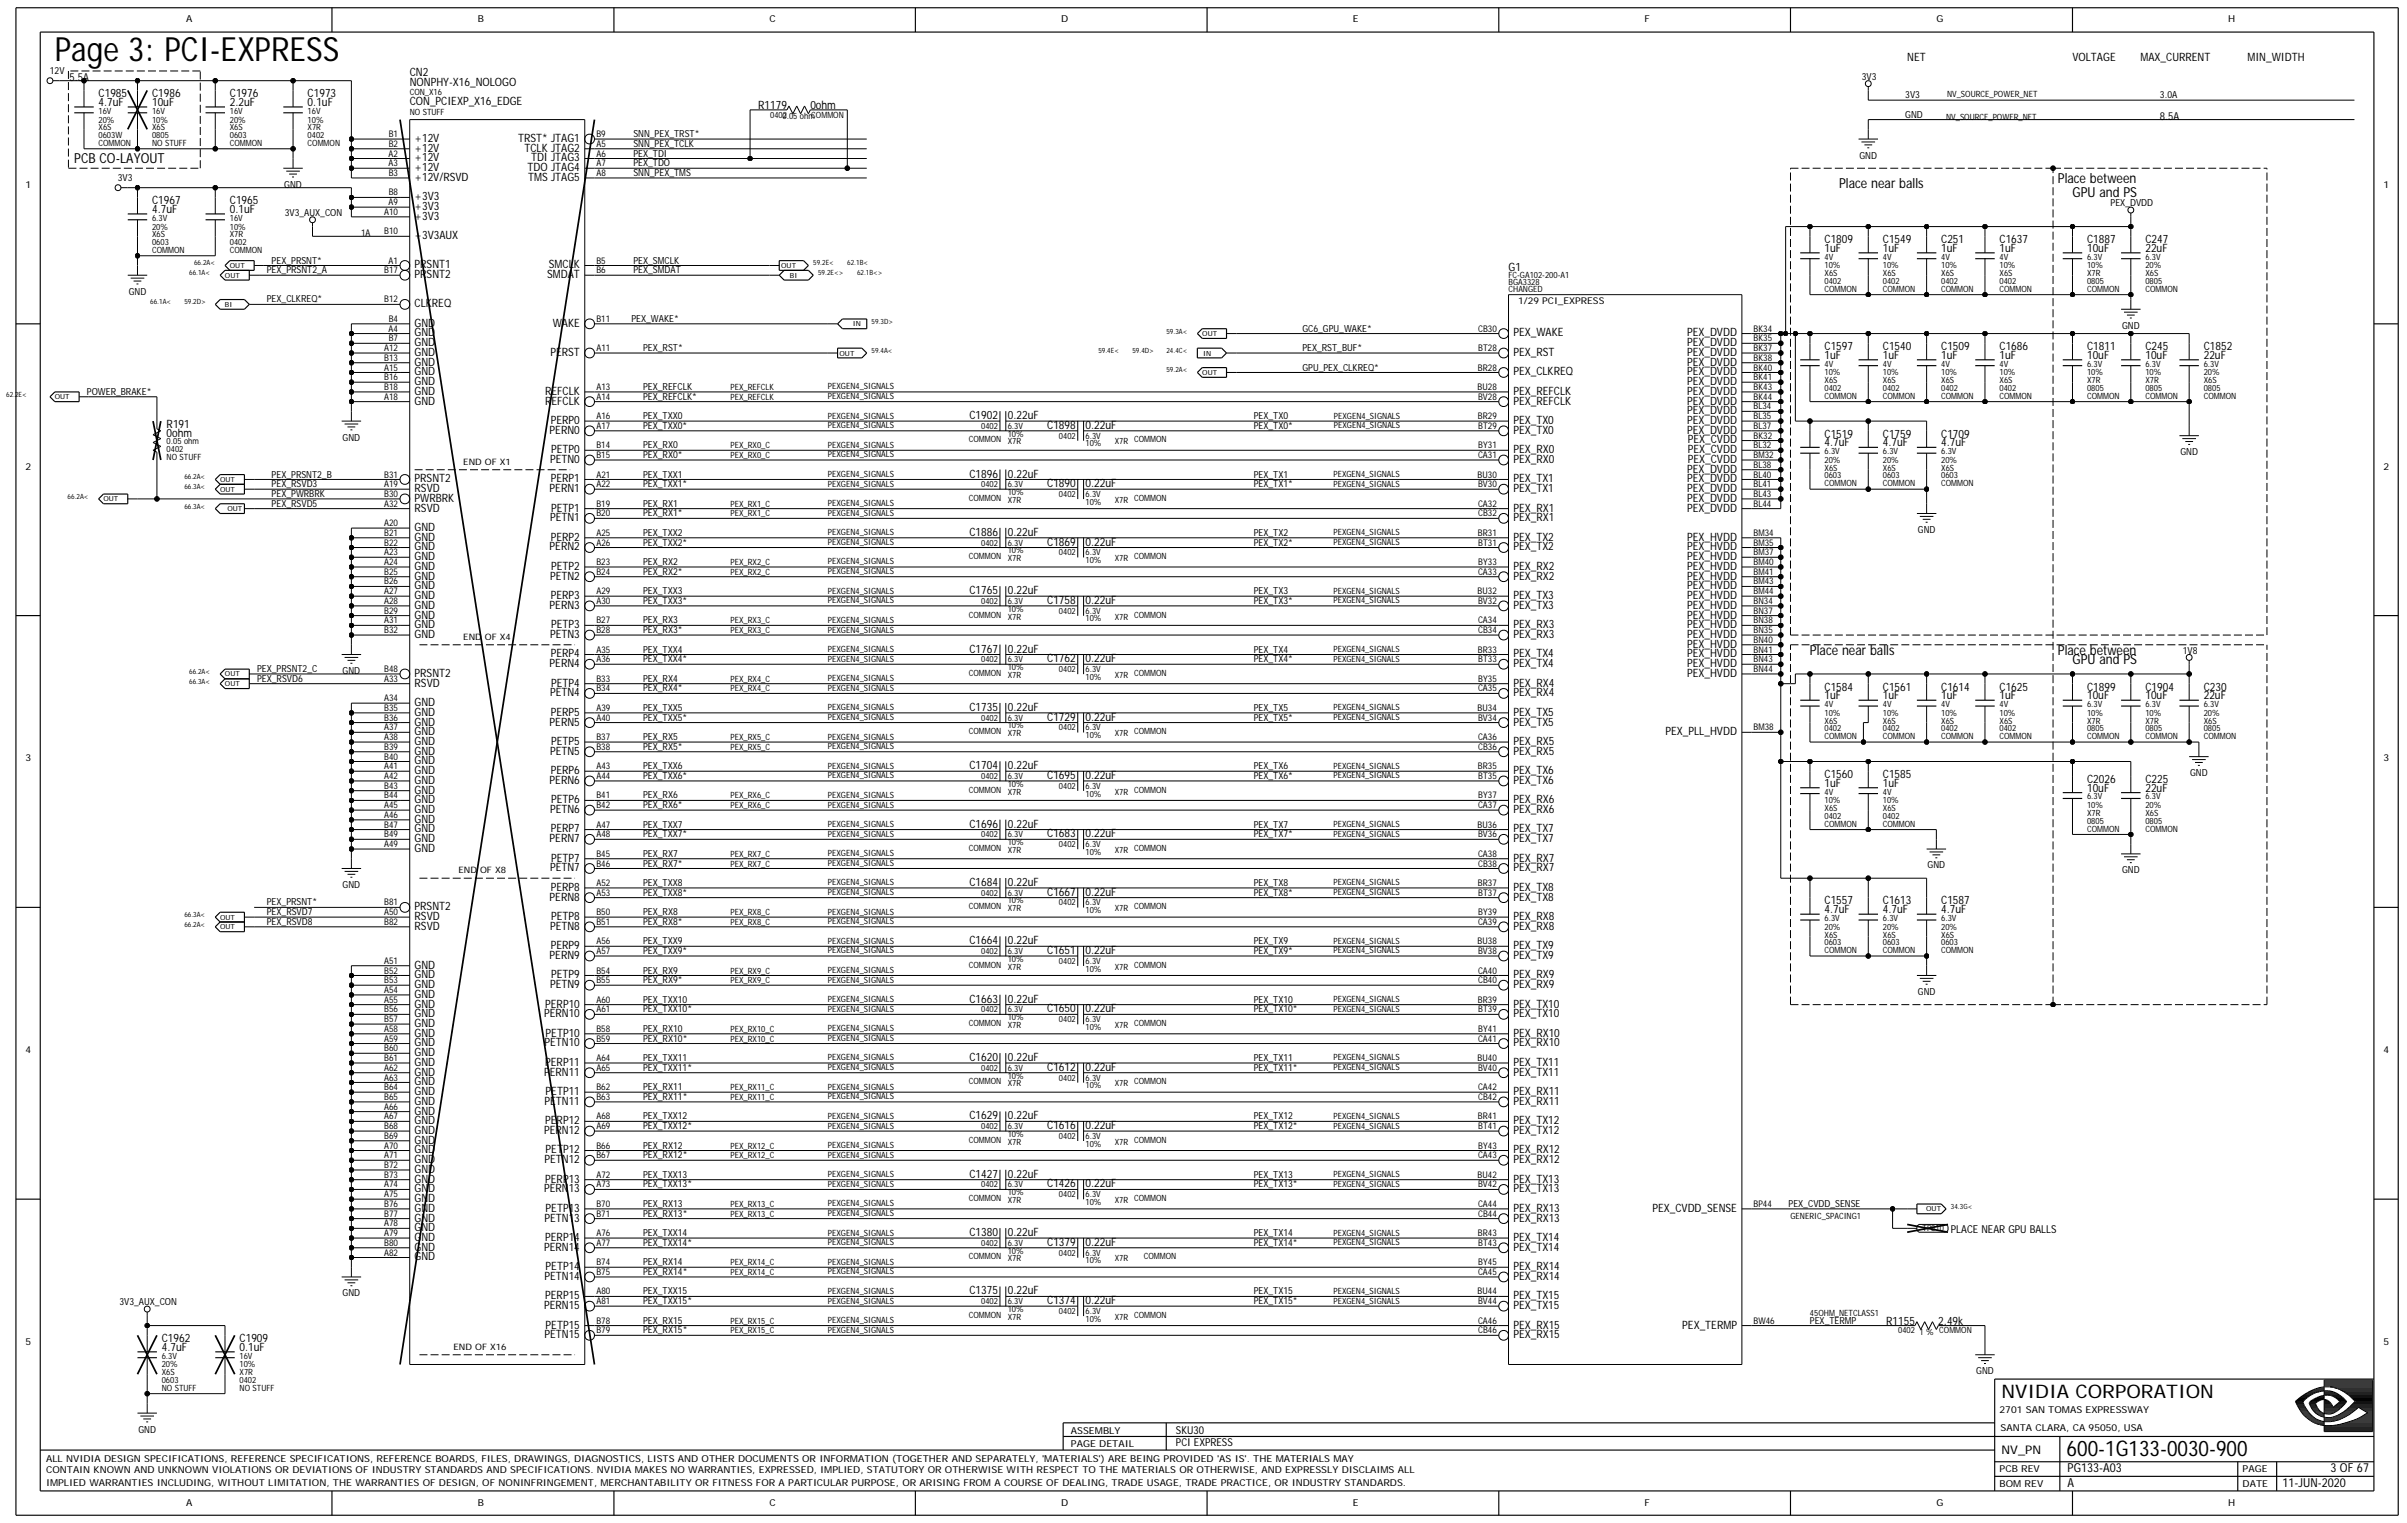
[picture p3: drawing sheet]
<svg xmlns="http://www.w3.org/2000/svg" width="422mm" height="267mm" viewBox="0 0 422 267" stroke-linecap="round" stroke-linejoin="round" font-family="sans-serif">
<defs><g id="words">
<text font-size="5.8" x="9.6" y="10.7">Page 3: PCI-EXPRESS</text>
<text font-size="3.8" x="362.1" y="255">600-1G133-0030-900</text>
<text font-size="3.3" x="350.7" y="244.8">NVIDIA CORPORATION</text>
<g font-size="2.4">
<text x="13" y="28.6">PCB CO-LAYOUT</text>
<text x="322.2" y="32.9">Place near balls</text>
<text x="360.6" y="32">Place between</text>
<text x="363.1" y="34.6">GPU and PS</text>
<text x="317.1" y="114.7">Place near balls</text>
<text x="360.6" y="114.7">Place between</text>
<text x="363.1" y="116.4">GPU and PS</text>
</g>
<g font-size="2.2">
<text x="362.3" y="257.9">PG133-A03</text>
<text x="408.3" y="257.9">3 OF 67</text>
<text x="362.3" y="260.5">A</text>
<text x="399.9" y="260.5">11-JUN-2020</text>
</g>
<text font-size="2.1" x="350.7" y="254.7">NV_PN</text>
<g font-size="2">
<text x="334.2" y="10.7">NET</text>
<text x="363.1" y="10.7">VOLTAGE</text>
<text x="375" y="10.7">MAX_CURRENT</text>
<text x="393.8" y="10.7">MIN_WIDTH</text>
<text x="17.3" y="17">C1985</text>
<text x="26.6" y="17">C1986</text>
<text x="40.3" y="17">C1976</text>
<text x="53.9" y="17">C1973</text>
<text x="71.8" y="13.3">CN2</text>
<text x="71.8" y="15">NONPHY-X16_NOLOGO</text>
<text x="17.3" y="18.6">4.7uF</text>
<text x="26.6" y="18.6">10uF</text>
<text x="40.3" y="18.6">2.2uF</text>
<text x="53.9" y="18.6">0.1uF</text>
<text x="71.8" y="18.4">CON_PCIEXP_X16_EDGE</text>
<text x="132.8" y="19.1">R1179</text>
<text x="142" y="19.1">0ohm</text>
<text x="72.6" y="26.6">+12V</text>
<text x="72.6" y="28.3">+12V</text>
<text x="72.6" y="30">+12V</text>
<text x="72.6" y="24.9">+12V</text>
<text x="90.8" y="24.9">TRST* JTAG1</text>
<text x="91.9" y="26.6">TCLK JTAG2</text>
<text x="92.4" y="30">TDO JTAG4</text>
<text x="93" y="28.3">TDI JTAG3</text>
<text x="26.6" y="35.8">C1967</text>
<text x="40.3" y="35.8">C1965</text>
<text x="72.6" y="31.7">+12V/RSVD</text>
<text x="72.6" y="35.1">+3V3</text>
<text x="92.5" y="31.7">TMS JTAG5</text>
<text x="26.6" y="37.3">4.7uF</text>
<text x="40.3" y="37.3">0.1uF</text>
<text x="72.6" y="36.8">+3V3</text>
<text x="72.6" y="38.5">+3V3</text>
<text x="72.6" y="41.9">+3V3AUX</text>
<text x="72.6" y="47">PRSNT1</text>
<text x="96.2" y="47">SMCLK</text>
<text x="264.3" y="47.5">G1</text>
<text x="319.7" y="42.6">C1809</text>
<text x="319.7" y="44.1">1uF</text>
<text x="329.9" y="42.6">C1549</text>
<text x="329.9" y="44.1">1uF</text>
<text x="340.1" y="42.6">C251</text>
<text x="340.1" y="44.1">1uF</text>
<text x="350.3" y="44.1">1uF</text>
<text x="350.3" y="42.6">C1637</text>
<text x="365.7" y="42.6">C1887</text>
<text x="365.7" y="44.1">10uF</text>
<text x="375.9" y="42.6">C247</text>
<text x="375.9" y="44.1">22uF</text>
<text x="72.6" y="53.8">CLKREQ</text>
<text x="72.6" y="48.7">PRSNT2</text>
<text x="95.9" y="48.7">SMDAT</text>
<text x="72.6" y="57.2">GND</text>
<text x="72.6" y="58.9">GND</text>
<text x="96.8" y="57.2">WAKE</text>
<text x="265.2" y="58.9">PEX_WAKE</text>
<text x="295.6" y="58.9">PEX_DVDD</text>
<text x="72.6" y="60.6">GND</text>
<text x="72.6" y="65.8">GND</text>
<text x="72.6" y="62.3">GND</text>
<text x="72.6" y="64.1">GND</text>
<text x="96.4" y="62.3">PERST</text>
<text x="265.2" y="62.3">PEX_RST</text>
<text x="265.2" y="65.8">PEX_CLKREQ</text>
<text x="295.6" y="65.8">PEX_DVDD</text>
<text x="295.6" y="64.1">PEX_DVDD</text>
<text x="295.6" y="62.3">PEX_DVDD</text>
<text x="295.6" y="60.6">PEX_DVDD</text>
<text x="319.7" y="62.9">1uF</text>
<text x="319.7" y="61.3">C1597</text>
<text x="329.9" y="62.9">1uF</text>
<text x="329.9" y="61.3">C1540</text>
<text x="340.1" y="62.9">1uF</text>
<text x="340.1" y="61.3">C1509</text>
<text x="350.3" y="62.9">1uF</text>
<text x="350.3" y="61.3">C1686</text>
<text x="365.7" y="61.3">C1811</text>
<text x="365.7" y="62.9">10uF</text>
<text x="375.9" y="62.9">10uF</text>
<text x="375.9" y="61.3">C245</text>
<text x="386.1" y="62.9">22uF</text>
<text x="386.1" y="61.3">C1852</text>
<text x="72.6" y="67.5">GND</text>
<text x="72.6" y="69.2">GND</text>
<text x="72.6" y="70.9">GND</text>
<text x="95.5" y="69.2">REFCLK</text>
<text x="95.5" y="70.9">REFCLK</text>
<text x="265.2" y="70.9">PEX_REFCLK</text>
<text x="265.2" y="69.2">PEX_REFCLK</text>
<text x="295.6" y="70.9">PEX_DVDD</text>
<text x="295.6" y="69.2">PEX_DVDD</text>
<text x="295.6" y="67.5">PEX_DVDD</text>
<text x="29.2" y="76.5">0ohm</text>
<text x="29.2" y="75">R191</text>
<text x="96.3" y="76">PERN0</text>
<text x="96.5" y="74.3">PERP0</text>
<text x="169.9" y="73.4">C1902</text>
<text x="176.6" y="73.4">0.22uF</text>
<text x="183.5" y="75.1">C1898</text>
<text x="190.2" y="75.1">0.22uF</text>
<text x="265.2" y="76">PEX_TX0</text>
<text x="265.2" y="74.3">PEX_TX0</text>
<text x="295.6" y="76">PEX_DVDD</text>
<text x="295.6" y="74.3">PEX_DVDD</text>
<text x="295.6" y="72.6">PEX_DVDD</text>
<text x="295.7" y="77.7">PEX_CVDD</text>
<text x="319.7" y="76.7">C1519</text>
<text x="329.9" y="76.7">C1759</text>
<text x="340.1" y="76.7">C1709</text>
<text x="96.4" y="81.1">PETN0</text>
<text x="96.6" y="79.4">PETP0</text>
<text x="169.9" y="83.6">C1896</text>
<text x="176.6" y="83.6">0.22uF</text>
<text x="265.2" y="81.1">PEX_RX0</text>
<text x="265.2" y="79.4">PEX_RX0</text>
<text x="295.6" y="82.8">PEX_DVDD</text>
<text x="295.7" y="81.1">PEX_CVDD</text>
<text x="295.7" y="79.4">PEX_CVDD</text>
<text x="319.7" y="78.2">4.7uF</text>
<text x="329.9" y="78.2">4.7uF</text>
<text x="340.1" y="78.2">4.7uF</text>
<text x="72.6" y="84.5">PRSNT2</text>
<text x="72.6" y="86.2">RSVD</text>
<text x="72.6" y="87.9">PWRBRK</text>
<text x="72.6" y="89.6">RSVD</text>
<text x="96.3" y="86.2">PERN1</text>
<text x="96.5" y="84.5">PERP1</text>
<text x="96.6" y="89.6">PETP1</text>
<text x="183.5" y="85.3">C1890</text>
<text x="190.2" y="85.3">0.22uF</text>
<text x="265.2" y="86.2">PEX_TX1</text>
<text x="265.2" y="84.5">PEX_TX1</text>
<text x="265.2" y="89.6">PEX_RX1</text>
<text x="295.6" y="89.6">PEX_DVDD</text>
<text x="295.6" y="87.9">PEX_DVDD</text>
<text x="295.6" y="86.2">PEX_DVDD</text>
<text x="295.6" y="84.5">PEX_DVDD</text>
<text x="72.6" y="93">GND</text>
<text x="72.6" y="94.7">GND</text>
<text x="96.4" y="91.3">PETN1</text>
<text x="96.5" y="94.7">PERP2</text>
<text x="169.9" y="93.9">C1886</text>
<text x="176.6" y="93.9">0.22uF</text>
<text x="183.5" y="95.6">C1869</text>
<text x="190.2" y="95.6">0.22uF</text>
<text x="265.2" y="94.7">PEX_TX2</text>
<text x="265.2" y="91.3">PEX_RX1</text>
<text x="295.6" y="94.7">PEX_HVDD</text>
<text x="72.6" y="96.4">GND</text>
<text x="72.6" y="98.1">GND</text>
<text x="72.6" y="99.8">GND</text>
<text x="72.6" y="101.5">GND</text>
<text x="96.3" y="96.4">PERN2</text>
<text x="96.4" y="101.5">PETN2</text>
<text x="96.6" y="99.8">PETP2</text>
<text x="265.2" y="96.4">PEX_TX2</text>
<text x="265.2" y="101.5">PEX_RX2</text>
<text x="265.2" y="99.8">PEX_RX2</text>
<text x="295.6" y="101.5">PEX_HVDD</text>
<text x="295.6" y="99.8">PEX_HVDD</text>
<text x="295.6" y="98.1">PEX_HVDD</text>
<text x="295.6" y="96.4">PEX_HVDD</text>
<text x="72.6" y="103.2">GND</text>
<text x="72.6" y="106.6">GND</text>
<text x="72.6" y="104.9">GND</text>
<text x="96.3" y="106.6">PERN3</text>
<text x="96.5" y="104.9">PERP3</text>
<text x="169.9" y="104.1">C1765</text>
<text x="176.6" y="104.1">0.22uF</text>
<text x="183.5" y="105.8">C1758</text>
<text x="190.2" y="105.8">0.22uF</text>
<text x="265.2" y="106.6">PEX_TX3</text>
<text x="265.2" y="104.9">PEX_TX3</text>
<text x="295.6" y="106.6">PEX_HVDD</text>
<text x="295.6" y="104.9">PEX_HVDD</text>
<text x="295.6" y="103.2">PEX_HVDD</text>
<text x="72.6" y="111.8">GND</text>
<text x="72.6" y="110.1">GND</text>
<text x="72.6" y="108.3">GND</text>
<text x="96.4" y="111.8">PETN3</text>
<text x="96.6" y="110.1">PETP3</text>
<text x="265.2" y="111.8">PEX_RX3</text>
<text x="265.2" y="110.1">PEX_RX3</text>
<text x="295.6" y="113.5">PEX_HVDD</text>
<text x="295.6" y="110.1">PEX_HVDD</text>
<text x="295.6" y="108.3">PEX_HVDD</text>
<text x="295.6" y="111.8">PEX_HVDD</text>
<text x="72.6" y="118.6">PRSNT2</text>
<text x="96.3" y="116.9">PERN4</text>
<text x="96.5" y="115.2">PERP4</text>
<text x="169.9" y="114.3">C1767</text>
<text x="176.6" y="114.3">0.22uF</text>
<text x="183.5" y="116">C1762</text>
<text x="190.2" y="116">0.22uF</text>
<text x="265.2" y="116.9">PEX_TX4</text>
<text x="265.2" y="115.2">PEX_TX4</text>
<text x="295.6" y="118.6">PEX_HVDD</text>
<text x="295.6" y="116.9">PEX_HVDD</text>
<text x="295.6" y="115.2">PEX_HVDD</text>
<text x="72.6" y="125.4">GND</text>
<text x="72.6" y="123.7">GND</text>
<text x="72.6" y="120.3">RSVD</text>
<text x="96.4" y="122">PETN4</text>
<text x="96.5" y="125.4">PERP5</text>
<text x="96.6" y="120.3">PETP4</text>
<text x="169.9" y="124.5">C1735</text>
<text x="176.6" y="124.5">0.22uF</text>
<text x="265.2" y="125.4">PEX_TX5</text>
<text x="265.2" y="122">PEX_RX4</text>
<text x="265.2" y="120.3">PEX_RX4</text>
<text x="319.7" y="122.5">1uF</text>
<text x="319.7" y="121">C1584</text>
<text x="329.9" y="122.5">1uF</text>
<text x="329.9" y="121">C1561</text>
<text x="340.1" y="122.5">1uF</text>
<text x="340.1" y="121">C1614</text>
<text x="350.3" y="122.5">1uF</text>
<text x="350.3" y="121">C1625</text>
<text x="365.7" y="121">C1899</text>
<text x="365.7" y="122.5">10uF</text>
<text x="375.9" y="122.5">10uF</text>
<text x="375.9" y="121">C1904</text>
<text x="386.1" y="122.5">22uF</text>
<text x="386.1" y="121">C230</text>
<text x="72.6" y="127.1">GND</text>
<text x="72.6" y="128.8">GND</text>
<text x="72.6" y="130.5">GND</text>
<text x="96.3" y="127.1">PERN5</text>
<text x="96.6" y="130.5">PETP5</text>
<text x="183.5" y="126.2">C1729</text>
<text x="190.2" y="126.2">0.22uF</text>
<text x="265.2" y="127.1">PEX_TX5</text>
<text x="265.2" y="130.5">PEX_RX5</text>
<text x="291.8" y="128.8">PEX_PLL_HVDD</text>
<text x="72.6" y="132.2">GND</text>
<text x="72.6" y="133.9">GND</text>
<text x="72.6" y="135.6">GND</text>
<text x="72.6" y="137.3">GND</text>
<text x="96.3" y="137.3">PERN6</text>
<text x="96.4" y="132.2">PETN5</text>
<text x="96.5" y="135.6">PERP6</text>
<text x="169.9" y="134.8">C1704</text>
<text x="176.6" y="134.8">0.22uF</text>
<text x="183.5" y="136.5">C1695</text>
<text x="190.2" y="136.5">0.22uF</text>
<text x="265.2" y="137.3">PEX_TX6</text>
<text x="265.2" y="135.6">PEX_TX6</text>
<text x="265.2" y="132.2">PEX_RX5</text>
<text x="319.7" y="136.3">C1560</text>
<text x="319.7" y="137.8">1uF</text>
<text x="329.9" y="136.3">C1585</text>
<text x="329.9" y="137.8">1uF</text>
<text x="365.7" y="137.1">C2026</text>
<text x="375.9" y="137.1">C225</text>
<text x="72.6" y="139">GND</text>
<text x="72.6" y="142.4">GND</text>
<text x="72.6" y="140.7">GND</text>
<text x="96.4" y="142.4">PETN6</text>
<text x="96.6" y="140.7">PETP6</text>
<text x="265.2" y="142.4">PEX_RX6</text>
<text x="265.2" y="140.7">PEX_RX6</text>
<text x="365.7" y="138.7">10uF</text>
<text x="375.9" y="138.7">22uF</text>
<text x="72.6" y="149.2">GND</text>
<text x="72.6" y="144.1">GND</text>
<text x="72.6" y="145.8">GND</text>
<text x="72.6" y="147.5">GND</text>
<text x="96.3" y="147.5">PERN7</text>
<text x="96.5" y="145.8">PERP7</text>
<text x="169.9" y="145">C1696</text>
<text x="176.6" y="145">0.22uF</text>
<text x="183.5" y="146.7">C1683</text>
<text x="190.2" y="146.7">0.22uF</text>
<text x="265.2" y="147.5">PEX_TX7</text>
<text x="265.2" y="145.8">PEX_TX7</text>
<text x="96.4" y="152.6">PETN7</text>
<text x="96.6" y="150.9">PETP7</text>
<text x="169.9" y="155.2">C1684</text>
<text x="176.6" y="155.2">0.22uF</text>
<text x="265.2" y="152.6">PEX_RX7</text>
<text x="265.2" y="150.9">PEX_RX7</text>
<text x="72.6" y="161.2">RSVD</text>
<text x="72.6" y="159.5">PRSNT2</text>
<text x="96.3" y="157.8">PERN8</text>
<text x="96.5" y="156.1">PERP8</text>
<text x="96.6" y="161.2">PETP8</text>
<text x="183.5" y="156.9">C1667</text>
<text x="190.2" y="156.9">0.22uF</text>
<text x="265.2" y="157.8">PEX_TX8</text>
<text x="265.2" y="156.1">PEX_TX8</text>
<text x="265.2" y="161.2">PEX_RX8</text>
<text x="319.7" y="160">4.7uF</text>
<text x="319.7" y="158.4">C1557</text>
<text x="329.9" y="160">4.7uF</text>
<text x="329.9" y="158.4">C1613</text>
<text x="340.1" y="158.4">C1587</text>
<text x="340.1" y="160">4.7uF</text>
<text x="72.6" y="162.9">RSVD</text>
<text x="96.3" y="168">PERN9</text>
<text x="96.4" y="162.9">PETN8</text>
<text x="96.5" y="166.3">PERP9</text>
<text x="169.9" y="165.4">C1664</text>
<text x="176.6" y="165.4">0.22uF</text>
<text x="183.5" y="167.1">C1651</text>
<text x="190.2" y="167.1">0.22uF</text>
<text x="265.2" y="168">PEX_TX9</text>
<text x="265.2" y="166.3">PEX_TX9</text>
<text x="265.2" y="162.9">PEX_RX8</text>
<text x="72.6" y="171.4">GND</text>
<text x="72.6" y="173.1">GND</text>
<text x="72.6" y="169.7">GND</text>
<text x="96.4" y="173.1">PETN9</text>
<text x="96.6" y="171.4">PETP9</text>
<text x="265.2" y="173.1">PEX_RX9</text>
<text x="265.2" y="171.4">PEX_RX9</text>
<text x="72.6" y="179.9">GND</text>
<text x="72.6" y="178.2">GND</text>
<text x="72.6" y="176.5">GND</text>
<text x="72.6" y="174.8">GND</text>
<text x="95.3" y="178.2">PERN10</text>
<text x="95.5" y="176.5">PERP10</text>
<text x="169.9" y="175.6">C1663</text>
<text x="176.6" y="175.6">0.22uF</text>
<text x="183.5" y="177.3">C1650</text>
<text x="190.2" y="177.3">0.22uF</text>
<text x="265.2" y="178.2">PEX_TX10</text>
<text x="265.2" y="176.5">PEX_TX10</text>
<text x="72.6" y="185">GND</text>
<text x="72.6" y="183.3">GND</text>
<text x="72.6" y="181.6">GND</text>
<text x="95.4" y="183.3">PETN10</text>
<text x="95.6" y="181.6">PETP10</text>
<text x="169.9" y="185.9">C1620</text>
<text x="176.6" y="185.9">0.22uF</text>
<text x="265.2" y="183.3">PEX_RX10</text>
<text x="265.2" y="181.6">PEX_RX10</text>
<text x="72.6" y="191.8">GND</text>
<text x="72.6" y="190.1">GND</text>
<text x="72.6" y="188.4">GND</text>
<text x="72.6" y="186.7">GND</text>
<text x="95.3" y="188.4">PERN11</text>
<text x="95.5" y="186.7">PERP11</text>
<text x="95.6" y="191.8">PETP11</text>
<text x="183.5" y="187.6">C1612</text>
<text x="190.2" y="187.6">0.22uF</text>
<text x="265.2" y="188.4">PEX_TX11</text>
<text x="265.2" y="186.7">PEX_TX11</text>
<text x="265.2" y="191.8">PEX_RX11</text>
<text x="72.6" y="193.5">GND</text>
<text x="72.6" y="195.2">GND</text>
<text x="72.6" y="196.9">GND</text>
<text x="95.4" y="193.5">PETN11</text>
<text x="95.5" y="196.9">PERP12</text>
<text x="169.9" y="196.1">C1629</text>
<text x="176.6" y="196.1">0.22uF</text>
<text x="183.5" y="197.8">C1616</text>
<text x="190.2" y="197.8">0.22uF</text>
<text x="265.2" y="196.9">PEX_TX12</text>
<text x="265.2" y="193.5">PEX_RX11</text>
<text x="72.6" y="198.6">GND</text>
<text x="72.6" y="200.3">GND</text>
<text x="72.6" y="202">GND</text>
<text x="72.6" y="203.8">GND</text>
<text x="95.3" y="198.6">PERN12</text>
<text x="95.4" y="203.8">PETN12</text>
<text x="95.6" y="202">PETP12</text>
<text x="265.2" y="198.6">PEX_TX12</text>
<text x="265.2" y="203.8">PEX_RX12</text>
<text x="265.2" y="202">PEX_RX12</text>
<text x="72.6" y="205.5">GND</text>
<text x="72.6" y="207.2">GND</text>
<text x="72.6" y="208.9">GND</text>
<text x="95.3" y="208.9">PERN13</text>
<text x="95.5" y="207.2">PERP13</text>
<text x="169.9" y="206.3">C1427</text>
<text x="176.6" y="206.3">0.22uF</text>
<text x="183.5" y="208">C1426</text>
<text x="190.2" y="208">0.22uF</text>
<text x="265.2" y="208.9">PEX_TX13</text>
<text x="265.2" y="207.2">PEX_TX13</text>
<text x="72.6" y="210.6">GND</text>
<text x="72.6" y="212.3">GND</text>
<text x="72.6" y="214">GND</text>
<text x="72.6" y="215.7">GND</text>
<text x="95.4" y="214">PETN13</text>
<text x="95.6" y="212.3">PETP13</text>
<text x="265.2" y="214">PEX_RX13</text>
<text x="265.2" y="212.3">PEX_RX13</text>
<text x="289.5" y="212.3">PEX_CVDD_SENSE</text>
<text x="72.6" y="217.4">GND</text>
<text x="72.6" y="219.1">GND</text>
<text x="72.6" y="220.8">GND</text>
<text x="95.3" y="219.1">PERN14</text>
<text x="95.5" y="217.4">PERP14</text>
<text x="169.9" y="216.5">C1380</text>
<text x="176.6" y="216.5">0.22uF</text>
<text x="183.5" y="218.2">C1379</text>
<text x="190.2" y="218.2">0.22uF</text>
<text x="265.2" y="219.1">PEX_TX14</text>
<text x="265.2" y="217.4">PEX_TX14</text>
<text x="95.4" y="224.2">PETN14</text>
<text x="95.5" y="227.6">PERP15</text>
<text x="95.6" y="222.5">PETP14</text>
<text x="169.9" y="226.8">C1375</text>
<text x="176.6" y="226.8">0.22uF</text>
<text x="265.2" y="227.6">PEX_TX15</text>
<text x="265.2" y="224.2">PEX_RX14</text>
<text x="265.2" y="222.5">PEX_RX14</text>
<text x="95.3" y="229.3">PERN15</text>
<text x="95.6" y="232.7">PETP15</text>
<text x="183.5" y="228.5">C1374</text>
<text x="190.2" y="228.5">0.22uF</text>
<text x="265.2" y="229.3">PEX_TX15</text>
<text x="265.2" y="232.7">PEX_RX15</text>
<text x="294.8" y="232.7">PEX_TERMP</text>
<text x="330.5" y="232">R1155</text>
<text x="339.6" y="232">2.49k</text>
<text x="28.3" y="236.6">4.7uF</text>
<text x="28.3" y="235.1">C1962</text>
<text x="42" y="236.6">0.1uF</text>
<text x="42" y="235.1">C1909</text>
<text x="95.4" y="234.4">PETN15</text>
<text x="265.2" y="234.4">PEX_RX15</text>
</g>
<g font-size="1.9">
<text x="12.2" y="14.1">5.5A</text>
<text x="378.4" y="21">8.5A</text>
<text x="341.8" y="216">PLACE NEAR GPU BALLS</text>
<text x="206" y="251.1">SKU30</text>
<text x="206" y="253.3">PCI EXPRESS</text>
</g>
<g font-size="1.7">
<text x="32.6" y="3.9">A</text>
<text x="83.7" y="3.9">B</text>
<text x="134.8" y="3.9">C</text>
<text x="185.9" y="3.9">D</text>
<text x="237" y="3.9">E</text>
<text x="288.2" y="3.9">F</text>
<text x="339.3" y="3.9">G</text>
<text x="390.4" y="3.9">H</text>
<text x="8.7" y="12.9">12V</text>
<text x="326.2" y="14">3V3</text>
<text x="333.8" y="17.2">3V3</text>
<text x="378.4" y="17.2">3.0A</text>
<text x="333.8" y="20.6">GND</text>
<text x="111" y="24">SNN_PEX_TRST*</text>
<text x="111" y="25.7">SNN_PEX_TCLK</text>
<text x="111" y="29.1">PEX_TDO</text>
<text x="111" y="27.4">PEX_TDI</text>
<text x="325.8" y="27.8">GND</text>
<text x="4.5" y="32.9">1</text>
<text x="20.7" y="31.7">3V3</text>
<text x="49.8" y="32.9">GND</text>
<text x="111" y="30.8">SNN_PEX_TMS</text>
<text x="417.6" y="32.9">1</text>
<text x="49.9" y="37.8">3V3_AUX_CON</text>
<text x="369.8" y="36.1">PEX_DVDD</text>
<text x="46.7" y="47.9">PEX_PRSNT2_A</text>
<text x="47.6" y="46.2">PEX_PRSNT*</text>
<text x="111" y="46.2">PEX_SMCLK</text>
<text x="111" y="47.9">PEX_SMDAT</text>
<text x="22.5" y="51.6">GND</text>
<text x="46.7" y="53">PEX_CLKREQ*</text>
<text x="110.6" y="56.4">PEX_WAKE*</text>
<text x="228.2" y="58.1">GC6_GPU_WAKE*</text>
<text x="371.8" y="57.6">GND</text>
<text x="112.7" y="61.5">PEX_RST*</text>
<text x="228.2" y="61.5">PEX_RST_BUF*</text>
<text x="228.2" y="64.9">GPU_PEX_CLKREQ*</text>
<text x="15.2" y="69.2">POWER_BRAKE*</text>
<text x="112.7" y="70">PEX_REFCLK*</text>
<text x="112.7" y="68.3">PEX_REFCLK</text>
<text x="60" y="77.2">GND</text>
<text x="112.7" y="73.4">PEX_TXX0</text>
<text x="112.7" y="75.1">PEX_TXX0*</text>
<text x="219.7" y="75.1">PEX_TX0*</text>
<text x="219.7" y="73.4">PEX_TX0</text>
<text x="4.5" y="82.3">2</text>
<text x="47.6" y="83.6">PEX_PRSNT2_B</text>
<text x="112.7" y="78.5">PEX_RX0</text>
<text x="112.7" y="83.6">PEX_TXX1</text>
<text x="112.7" y="80.2">PEX_RX0*</text>
<text x="219.7" y="83.6">PEX_TX1</text>
<text x="382" y="79.7">GND</text>
<text x="417.6" y="82.3">2</text>
<text x="47.6" y="85.3">PEX_RSVD3</text>
<text x="47.6" y="87.1">PEX_PWRBRK</text>
<text x="47.6" y="88.8">PEX_RSVD5</text>
<text x="112.7" y="85.3">PEX_TXX1*</text>
<text x="112.7" y="88.8">PEX_RX1</text>
<text x="219.7" y="85.3">PEX_TX1*</text>
<text x="112.7" y="93.9">PEX_TXX2</text>
<text x="112.7" y="90.5">PEX_RX1*</text>
<text x="112.7" y="95.6">PEX_TXX2*</text>
<text x="219.7" y="95.6">PEX_TX2*</text>
<text x="219.7" y="93.9">PEX_TX2</text>
<text x="336" y="93.4">GND</text>
<text x="112.7" y="99">PEX_RX2</text>
<text x="112.7" y="100.7">PEX_RX2*</text>
<text x="112.7" y="104.1">PEX_TXX3</text>
<text x="112.7" y="105.8">PEX_TXX3*</text>
<text x="219.7" y="105.8">PEX_TX3*</text>
<text x="219.7" y="104.1">PEX_TX3</text>
<text x="112.7" y="110.9">PEX_RX3*</text>
<text x="112.7" y="109.2">PEX_RX3</text>
<text x="45" y="117.7">PEX_PRSNT2_C</text>
<text x="45" y="119.4">PEX_RSVD6</text>
<text x="60" y="118.1">GND</text>
<text x="112.7" y="119.4">PEX_RX4</text>
<text x="112.7" y="116">PEX_TXX4*</text>
<text x="112.7" y="114.3">PEX_TXX4</text>
<text x="219.7" y="116">PEX_TX4*</text>
<text x="219.7" y="114.3">PEX_TX4</text>
<text x="382.4" y="114.5">1V8</text>
<text x="112.7" y="124.5">PEX_TXX5</text>
<text x="112.7" y="121.1">PEX_RX4*</text>
<text x="219.7" y="124.5">PEX_TX5</text>
<text x="112.7" y="126.2">PEX_TXX5*</text>
<text x="112.7" y="129.6">PEX_RX5</text>
<text x="112.7" y="131.3">PEX_RX5*</text>
<text x="219.7" y="126.2">PEX_TX5*</text>
<text x="4.5" y="133.4">3</text>
<text x="112.7" y="134.8">PEX_TXX6</text>
<text x="112.7" y="136.5">PEX_TXX6*</text>
<text x="219.7" y="136.5">PEX_TX6*</text>
<text x="219.7" y="134.8">PEX_TX6</text>
<text x="383.7" y="135.9">GND</text>
<text x="417.6" y="133.4">3</text>
<text x="112.7" y="139.9">PEX_RX6</text>
<text x="112.7" y="141.6">PEX_RX6*</text>
<text x="112.7" y="145">PEX_TXX7</text>
<text x="112.7" y="146.7">PEX_TXX7*</text>
<text x="219.7" y="146.7">PEX_TX7*</text>
<text x="219.7" y="145">PEX_TX7</text>
<text x="60" y="155.5">GND</text>
<text x="112.7" y="150.1">PEX_RX7</text>
<text x="112.7" y="151.8">PEX_RX7*</text>
<text x="112.7" y="155.2">PEX_TXX8</text>
<text x="219.7" y="155.2">PEX_TX8</text>
<text x="337.7" y="152.1">GND</text>
<text x="371.8" y="153">GND</text>
<text x="46.7" y="160.3">PEX_RSVD7</text>
<text x="46.7" y="158.6">PEX_PRSNT*</text>
<text x="112.7" y="156.9">PEX_TXX8*</text>
<text x="112.7" y="160.3">PEX_RX8</text>
<text x="219.7" y="156.9">PEX_TX8*</text>
<text x="46.7" y="162">PEX_RSVD8</text>
<text x="112.7" y="162">PEX_RX8*</text>
<text x="112.7" y="165.4">PEX_TXX9</text>
<text x="112.7" y="167.1">PEX_TXX9*</text>
<text x="219.7" y="167.1">PEX_TX9*</text>
<text x="219.7" y="165.4">PEX_TX9</text>
<text x="112.7" y="170.5">PEX_RX9</text>
<text x="112.7" y="172.2">PEX_RX9*</text>
<text x="112.7" y="177.3">PEX_TXX10*</text>
<text x="112.7" y="175.6">PEX_TXX10</text>
<text x="219.7" y="177.3">PEX_TX10*</text>
<text x="219.7" y="175.6">PEX_TX10</text>
<text x="336" y="174.3">GND</text>
<text x="4.5" y="184.5">4</text>
<text x="112.7" y="180.8">PEX_RX10</text>
<text x="112.7" y="185.9">PEX_TXX11</text>
<text x="112.7" y="182.5">PEX_RX10*</text>
<text x="219.7" y="185.9">PEX_TX11</text>
<text x="417.6" y="184.5">4</text>
<text x="112.7" y="187.6">PEX_TXX11*</text>
<text x="112.7" y="191">PEX_RX11</text>
<text x="219.7" y="187.6">PEX_TX11*</text>
<text x="112.7" y="197.8">PEX_TXX12*</text>
<text x="112.7" y="196.1">PEX_TXX12</text>
<text x="112.7" y="192.7">PEX_RX11*</text>
<text x="219.7" y="196.1">PEX_TX12</text>
<text x="219.7" y="197.8">PEX_TX12*</text>
<text x="112.7" y="201.2">PEX_RX12</text>
<text x="112.7" y="202.9">PEX_RX12*</text>
<text x="112.7" y="206.3">PEX_TXX13</text>
<text x="112.7" y="208">PEX_TXX13*</text>
<text x="219.7" y="208">PEX_TX13*</text>
<text x="219.7" y="206.3">PEX_TX13</text>
<text x="112.7" y="213.1">PEX_RX13*</text>
<text x="112.7" y="211.4">PEX_RX13</text>
<text x="313.4" y="211.4">PEX_CVDD_SENSE</text>
<text x="112.7" y="221.6">PEX_RX14</text>
<text x="112.7" y="218.2">PEX_TXX14*</text>
<text x="112.7" y="216.5">PEX_TXX14</text>
<text x="219.7" y="218.2">PEX_TX14*</text>
<text x="219.7" y="216.5">PEX_TX14</text>
<text x="60" y="227.1">GND</text>
<text x="112.7" y="223.3">PEX_RX14*</text>
<text x="112.7" y="226.8">PEX_TXX15</text>
<text x="219.7" y="226.8">PEX_TX15</text>
<text x="20.9" y="228.6">3V3_AUX_CON</text>
<text x="112.7" y="233.6">PEX_RX15*</text>
<text x="112.7" y="231.9">PEX_RX15</text>
<text x="112.7" y="228.5">PEX_TXX15*</text>
<text x="219.7" y="228.5">PEX_TX15*</text>
<text x="317.1" y="231.9">PEX_TERMP</text>
<text x="4.5" y="235.6">5</text>
<text x="417.6" y="235.6">5</text>
<text x="346.2" y="240.7">GND</text>
<text x="24.3" y="250.9">GND</text>
<text x="187.6" y="251.1">ASSEMBLY</text>
<text x="350.3" y="247.5">2701 SAN TOMAS EXPRESSWAY</text>
<text x="350.5" y="250.6">SANTA CLARA, CA 95050, USA</text>
<text x="8.1" y="256.1">ALL NVIDIA DESIGN SPECIFICATIONS, REFERENCE SPECIFICATIONS, REFERENCE BOARDS, FILES, DRAWINGS, DIAGNOSTICS, LISTS AND OTHER DOCUMENTS OR INFORMATION (TOGETHER AND SEPARATELY, 'MATERIALS') ARE BEING PROVIDED 'AS IS'. THE MATERIALS MAY</text>
<text x="187.6" y="253.5">PAGE DETAIL</text>
<text x="350.3" y="257.9">PCB REV</text>
<text x="392.9" y="257.9">PAGE</text>
<text x="8.1" y="258.1">CONTAIN KNOWN AND UNKNOWN VIOLATIONS OR DEVIATIONS OF INDUSTRY STANDARDS AND SPECIFICATIONS. NVIDIA MAKES NO WARRANTIES, EXPRESSED, IMPLIED, STATUTORY OR OTHERWISE WITH RESPECT TO THE MATERIALS OR OTHERWISE, AND EXPRESSLY DISCLAIMS ALL</text>
<text x="8.1" y="260.3">IMPLIED WARRANTIES INCLUDING, WITHOUT LIMITATION, THE WARRANTIES OF DESIGN, OF NONINFRINGEMENT, MERCHANTABILITY OR FITNESS FOR A PARTICULAR PURPOSE, OR ARISING FROM A COURSE OF DEALING, TRADE USAGE, TRADE PRACTICE, OR INDUSTRY STANDARDS.</text>
<text x="32.6" y="263.7">A</text>
<text x="83.7" y="263.7">B</text>
<text x="134.8" y="263.7">C</text>
<text x="185.9" y="263.7">D</text>
<text x="237" y="263.7">E</text>
<text x="288.2" y="263.7">F</text>
<text x="339.3" y="263.7">G</text>
<text x="350.3" y="260.5">BOM REV</text>
<text x="390.4" y="263.7">H</text>
<text x="392.9" y="260.5">DATE</text>
</g>
<g font-size="1.6">
<text x="68.1" y="29.1">A3</text>
<text x="68.1" y="27.4">A2</text>
<text x="68.1" y="25.7">B2</text>
<text x="68.1" y="24">B1</text>
<text x="104.5" y="24">B9</text>
<text x="104.5" y="29.1">A7</text>
<text x="104.5" y="27.4">A6</text>
<text x="104.5" y="25.7">A5</text>
<text x="68.1" y="35.9">A9</text>
<text x="68.1" y="30.8">B3</text>
<text x="68.1" y="34.2">B8</text>
<text x="104.5" y="30.8">A8</text>
<text x="63.3" y="41.4">1A</text>
<text x="67.3" y="37.6">A10</text>
<text x="67.3" y="41.1">B10</text>
<text x="67.3" y="47.9">B17</text>
<text x="68.1" y="46.2">A1</text>
<text x="104.5" y="47.9">B6</text>
<text x="104.5" y="46.2">B5</text>
<text x="67.3" y="53">B12</text>
<text x="266" y="53.3">1/29 PCI_EXPRESS</text>
<text x="68.1" y="58.1">A4</text>
<text x="68.1" y="59.8">B7</text>
<text x="68.1" y="56.4">B4</text>
<text x="104.5" y="56.4">B11</text>
<text x="259" y="58.1">CB30</text>
<text x="307.2" y="59.8">BK35</text>
<text x="307.2" y="58.1">BK34</text>
<text x="67.3" y="64.9">A15</text>
<text x="67.3" y="61.5">A12</text>
<text x="67.3" y="63.2">B13</text>
<text x="104.5" y="61.5">A11</text>
<text x="258.9" y="64.9">BR28</text>
<text x="259" y="61.5">BT28</text>
<text x="307.2" y="64.9">BK40</text>
<text x="307.2" y="63.2">BK38</text>
<text x="307.2" y="61.5">BK37</text>
<text x="67.3" y="70">A18</text>
<text x="67.3" y="68.3">B18</text>
<text x="67.3" y="66.6">B16</text>
<text x="104.5" y="68.3">A13</text>
<text x="104.5" y="70">A14</text>
<text x="258.9" y="68.3">BU28</text>
<text x="259" y="70">BV28</text>
<text x="307.2" y="71.7">BL34</text>
<text x="307.2" y="70">BK44</text>
<text x="307.2" y="68.3">BK43</text>
<text x="307.2" y="66.6">BK41</text>
<text x="104.5" y="73.4">A16</text>
<text x="104.5" y="75.1">A17</text>
<text x="258.9" y="73.4">BR29</text>
<text x="259" y="75.1">BT29</text>
<text x="307.2" y="75.1">BL37</text>
<text x="307.2" y="73.4">BL35</text>
<text x="307.2" y="76.8">BK32</text>
<text x="67.3" y="83.6">B31</text>
<text x="81.2" y="81.4">END OF X1</text>
<text x="104.5" y="78.5">B14</text>
<text x="104.5" y="80.2">B15</text>
<text x="104.5" y="83.6">A21</text>
<text x="258.9" y="83.6">BU30</text>
<text x="259" y="80.2">CA31</text>
<text x="259" y="78.5">BY31</text>
<text x="307.2" y="83.6">BL40</text>
<text x="307.2" y="81.9">BL38</text>
<text x="307.2" y="80.2">BM32</text>
<text x="307.2" y="78.5">BL32</text>
<text x="67.3" y="88.8">A32</text>
<text x="67.3" y="85.3">A19</text>
<text x="67.3" y="87.1">B30</text>
<text x="104.5" y="88.8">B19</text>
<text x="104.5" y="85.3">A22</text>
<text x="259" y="88.8">CA32</text>
<text x="259" y="85.3">BV30</text>
<text x="307.2" y="88.8">BL44</text>
<text x="307.2" y="87.1">BL43</text>
<text x="307.2" y="85.3">BL41</text>
<text x="67.3" y="92.2">A20</text>
<text x="67.3" y="95.6">B22</text>
<text x="67.3" y="93.9">B21</text>
<text x="104.5" y="90.5">B20</text>
<text x="104.5" y="93.9">A25</text>
<text x="104.5" y="95.6">A26</text>
<text x="258.9" y="93.9">BR31</text>
<text x="259" y="90.5">CB32</text>
<text x="259" y="95.6">BT31</text>
<text x="307.2" y="95.6">BM35</text>
<text x="307.2" y="93.9">BM34</text>
<text x="67.3" y="99">A24</text>
<text x="67.3" y="97.3">A23</text>
<text x="67.3" y="100.7">B25</text>
<text x="104.5" y="99">B23</text>
<text x="104.5" y="100.7">B24</text>
<text x="259" y="100.7">CA33</text>
<text x="259" y="99">BY33</text>
<text x="307.2" y="100.7">BM41</text>
<text x="307.2" y="99">BM40</text>
<text x="307.2" y="97.3">BM37</text>
<text x="67.3" y="105.8">A28</text>
<text x="67.3" y="104.1">A27</text>
<text x="67.3" y="107.5">B29</text>
<text x="67.3" y="102.4">B26</text>
<text x="104.5" y="104.1">A29</text>
<text x="104.5" y="105.8">A30</text>
<text x="258.9" y="104.1">BU32</text>
<text x="259" y="105.8">BV32</text>
<text x="307.2" y="107.5">BN37</text>
<text x="307.2" y="105.8">BN34</text>
<text x="307.2" y="104.1">BM44</text>
<text x="307.2" y="102.4">BM43</text>
<text x="67.3" y="109.2">A31</text>
<text x="67.3" y="110.9">B32</text>
<text x="81.2" y="112.1">END OF X4</text>
<text x="104.5" y="109.2">B27</text>
<text x="104.5" y="110.9">B28</text>
<text x="259" y="109.2">CA34</text>
<text x="259" y="110.9">CB34</text>
<text x="307.2" y="112.6">BN40</text>
<text x="307.2" y="109.2">BN38</text>
<text x="307.2" y="110.9">BN35</text>
<text x="67.3" y="119.4">A33</text>
<text x="67.3" y="117.7">B48</text>
<text x="104.5" y="119.4">B33</text>
<text x="104.5" y="114.3">A35</text>
<text x="104.5" y="116">A36</text>
<text x="258.9" y="114.3">BR33</text>
<text x="259" y="116">BT33</text>
<text x="259" y="119.4">BY35</text>
<text x="307.2" y="117.7">BN44</text>
<text x="307.2" y="116">BN43</text>
<text x="307.2" y="114.3">BN41</text>
<text x="67.3" y="122.8">A34</text>
<text x="67.3" y="124.5">B35</text>
<text x="104.5" y="121.1">B34</text>
<text x="104.5" y="124.5">A39</text>
<text x="258.9" y="124.5">BU34</text>
<text x="259" y="121.1">CA35</text>
<text x="67.3" y="129.6">A38</text>
<text x="67.3" y="127.9">A37</text>
<text x="67.3" y="131.3">B39</text>
<text x="67.3" y="126.2">B36</text>
<text x="104.5" y="129.6">B37</text>
<text x="104.5" y="131.3">B38</text>
<text x="104.5" y="126.2">A40</text>
<text x="259" y="129.6">CA36</text>
<text x="259" y="131.3">CB36</text>
<text x="259" y="126.2">BV34</text>
<text x="307.2" y="127.9">BM38</text>
<text x="67.3" y="136.5">A42</text>
<text x="67.3" y="134.8">A41</text>
<text x="67.3" y="133.1">B40</text>
<text x="104.5" y="134.8">A43</text>
<text x="104.5" y="136.5">A44</text>
<text x="258.9" y="134.8">BR35</text>
<text x="259" y="136.5">BT35</text>
<text x="67.3" y="143.3">A46</text>
<text x="67.3" y="141.6">A45</text>
<text x="67.3" y="139.9">B44</text>
<text x="67.3" y="138.2">B43</text>
<text x="104.5" y="139.9">B41</text>
<text x="104.5" y="141.6">B42</text>
<text x="259" y="141.6">CA37</text>
<text x="259" y="139.9">BY37</text>
<text x="67.3" y="148.4">A49</text>
<text x="67.3" y="146.7">B49</text>
<text x="67.3" y="145">B47</text>
<text x="104.5" y="145">A47</text>
<text x="104.5" y="146.7">A48</text>
<text x="258.9" y="145">BU36</text>
<text x="259" y="146.7">BV36</text>
<text x="80.3" y="153">END OF X8</text>
<text x="104.5" y="150.1">B45</text>
<text x="104.5" y="151.8">B46</text>
<text x="104.5" y="155.2">A52</text>
<text x="258.9" y="155.2">BR37</text>
<text x="259" y="150.1">CA38</text>
<text x="259" y="151.8">CB38</text>
<text x="67.3" y="160.3">A50</text>
<text x="67.3" y="158.6">B81</text>
<text x="104.5" y="160.3">B50</text>
<text x="104.5" y="156.9">A53</text>
<text x="259" y="156.9">BT37</text>
<text x="259" y="160.3">BY39</text>
<text x="67.3" y="162">B82</text>
<text x="104.5" y="162">B51</text>
<text x="104.5" y="165.4">A56</text>
<text x="104.5" y="167.1">A57</text>
<text x="258.9" y="165.4">BU38</text>
<text x="259" y="162">CA39</text>
<text x="259" y="167.1">BV38</text>
<text x="67.3" y="173.9">A54</text>
<text x="67.3" y="168.8">A51</text>
<text x="67.3" y="172.2">B53</text>
<text x="67.3" y="170.5">B52</text>
<text x="104.5" y="170.5">B54</text>
<text x="104.5" y="172.2">B55</text>
<text x="259" y="170.5">CA40</text>
<text x="259" y="172.2">CB40</text>
<text x="67.3" y="175.6">A55</text>
<text x="67.3" y="179.1">B57</text>
<text x="67.3" y="177.3">B56</text>
<text x="104.5" y="175.6">A60</text>
<text x="104.5" y="177.3">A61</text>
<text x="258.9" y="175.6">BR39</text>
<text x="259" y="177.3">BT39</text>
<text x="67.3" y="182.5">A59</text>
<text x="67.3" y="180.8">A58</text>
<text x="67.3" y="185.9">B61</text>
<text x="67.3" y="184.2">B60</text>
<text x="104.5" y="180.8">B58</text>
<text x="104.5" y="182.5">B59</text>
<text x="104.5" y="185.9">A64</text>
<text x="258.9" y="185.9">BU40</text>
<text x="259" y="182.5">CA41</text>
<text x="259" y="180.8">BY41</text>
<text x="67.3" y="189.3">A63</text>
<text x="67.3" y="187.6">A62</text>
<text x="67.3" y="191">B64</text>
<text x="104.5" y="191">B62</text>
<text x="104.5" y="187.6">A65</text>
<text x="259" y="191">CA42</text>
<text x="259" y="187.6">BV40</text>
<text x="67.3" y="196.1">A67</text>
<text x="67.3" y="194.4">A66</text>
<text x="67.3" y="197.8">B68</text>
<text x="67.3" y="192.7">B65</text>
<text x="104.5" y="192.7">B63</text>
<text x="104.5" y="196.1">A68</text>
<text x="104.5" y="197.8">A69</text>
<text x="258.9" y="196.1">BR41</text>
<text x="259" y="192.7">CB42</text>
<text x="259" y="197.8">BT41</text>
<text x="67.3" y="202.9">A71</text>
<text x="67.3" y="201.2">A70</text>
<text x="67.3" y="199.5">B69</text>
<text x="104.5" y="201.2">B66</text>
<text x="104.5" y="202.9">B67</text>
<text x="259" y="202.9">CA43</text>
<text x="259" y="201.2">BY43</text>
<text x="67.3" y="209.7">A75</text>
<text x="67.3" y="208">A74</text>
<text x="67.3" y="206.3">B73</text>
<text x="67.3" y="204.6">B72</text>
<text x="104.5" y="206.3">A72</text>
<text x="104.5" y="208">A73</text>
<text x="258.9" y="206.3">BU42</text>
<text x="259" y="208">BV42</text>
<text x="67.3" y="214.8">A78</text>
<text x="67.3" y="213.1">B77</text>
<text x="67.3" y="211.4">B76</text>
<text x="104.5" y="211.4">B70</text>
<text x="104.5" y="213.1">B71</text>
<text x="259" y="211.4">CA44</text>
<text x="259" y="213.1">CB44</text>
<text x="307.2" y="211.4">BP44</text>
<text x="67.3" y="219.9">A82</text>
<text x="67.3" y="216.5">A79</text>
<text x="67.3" y="218.2">B80</text>
<text x="104.5" y="221.6">B74</text>
<text x="104.5" y="216.5">A76</text>
<text x="104.5" y="218.2">A77</text>
<text x="258.9" y="216.5">BR43</text>
<text x="259" y="218.2">BT43</text>
<text x="259" y="221.6">BY45</text>
<text x="104.5" y="223.3">B75</text>
<text x="104.5" y="226.8">A80</text>
<text x="258.9" y="226.8">BU44</text>
<text x="259" y="223.3">CA45</text>
<text x="104.5" y="231.9">B78</text>
<text x="104.5" y="233.6">B79</text>
<text x="104.5" y="228.5">A81</text>
<text x="259" y="231.9">CA46</text>
<text x="259" y="233.6">CB46</text>
<text x="259" y="228.5">BV44</text>
<text x="307.2" y="231.9">BW46</text>
<text x="79.5" y="236.5">END OF X16</text>
</g>
<g font-size="1.5">
<text x="71.8" y="16.7">CON_X16</text>
<text x="341.1" y="17">NV_SOURCE_POWER_NET</text>
<text x="17.3" y="22.8">X6S</text>
<text x="17.3" y="21.5">20%</text>
<text x="17.3" y="19.9">16V</text>
<text x="26.6" y="19.9">16V</text>
<text x="26.6" y="22.8">X6S</text>
<text x="26.6" y="21.5">10%</text>
<text x="40.3" y="21.5">20%</text>
<text x="40.3" y="19.9">16V</text>
<text x="40.3" y="22.8">X6S</text>
<text x="53.9" y="21.5">10%</text>
<text x="53.9" y="22.8">X7R</text>
<text x="53.9" y="19.9">16V</text>
<text x="71.8" y="20.1">NO STUFF</text>
<text x="134.9" y="20.6">0402</text>
<text x="137.1" y="20.8">0.05 ohmCOMMON</text>
<text x="341" y="21">NV_SOURCE_POWER_NET</text>
<text x="17.3" y="25.6">COMMON</text>
<text x="17.3" y="24.2">0603W</text>
<text x="26.6" y="24.2">0805</text>
<text x="26.6" y="25.6">NO STUFF</text>
<text x="40.3" y="25.6">COMMON</text>
<text x="40.3" y="24.2">0603</text>
<text x="53.9" y="25.6">COMMON</text>
<text x="53.9" y="24.2">0402</text>
<text x="26.6" y="40.2">20%</text>
<text x="26.6" y="38.7">6.3V</text>
<text x="26.6" y="41.6">X6S</text>
<text x="40.3" y="41.6">X7R</text>
<text x="40.3" y="40.2">10%</text>
<text x="40.3" y="38.7">16V</text>
<text x="26.6" y="42.9">0603</text>
<text x="26.6" y="44.3">COMMON</text>
<text x="40.3" y="42.9">0402</text>
<text x="40.3" y="44.3">COMMON</text>
<text x="319.7" y="45.5">4V</text>
<text x="319.7" y="47">10%</text>
<text x="329.9" y="45.5">4V</text>
<text x="329.9" y="47">10%</text>
<text x="340.1" y="47">10%</text>
<text x="340.1" y="45.5">4V</text>
<text x="350.3" y="45.5">4V</text>
<text x="350.3" y="47">10%</text>
<text x="365.7" y="47">10%</text>
<text x="365.7" y="45.5">6.3V</text>
<text x="375.9" y="47">20%</text>
<text x="375.9" y="45.5">6.3V</text>
<text x="264.3" y="49.9">BGA3328</text>
<text x="264.3" y="48.7">FC-GA102-200-A1</text>
<text x="264.3" y="51.1">CHANGED</text>
<text x="319.7" y="51.1">COMMON</text>
<text x="319.7" y="48.4">X6S</text>
<text x="319.7" y="49.7">0402</text>
<text x="329.9" y="51.1">COMMON</text>
<text x="329.9" y="48.4">X6S</text>
<text x="329.9" y="49.7">0402</text>
<text x="340.1" y="48.4">X6S</text>
<text x="340.1" y="51.1">COMMON</text>
<text x="340.1" y="49.7">0402</text>
<text x="350.3" y="49.7">0402</text>
<text x="350.3" y="48.4">X6S</text>
<text x="350.3" y="51.1">COMMON</text>
<text x="365.7" y="51.1">COMMON</text>
<text x="365.7" y="49.7">0805</text>
<text x="365.7" y="48.4">X7R</text>
<text x="375.9" y="51.1">COMMON</text>
<text x="375.9" y="49.7">0805</text>
<text x="375.9" y="48.4">X6S</text>
<text x="319.7" y="64.2">4V</text>
<text x="319.7" y="65.8">10%</text>
<text x="329.9" y="64.2">4V</text>
<text x="329.9" y="65.8">10%</text>
<text x="340.1" y="64.2">4V</text>
<text x="340.1" y="65.8">10%</text>
<text x="350.3" y="65.8">10%</text>
<text x="350.3" y="64.2">4V</text>
<text x="365.7" y="64.2">6.3V</text>
<text x="365.7" y="65.8">10%</text>
<text x="375.9" y="65.8">10%</text>
<text x="375.9" y="64.2">6.3V</text>
<text x="386.1" y="64.2">6.3V</text>
<text x="386.1" y="65.8">20%</text>
<text x="128" y="68.3">PEX_REFCLK</text>
<text x="128" y="70">PEX_REFCLK</text>
<text x="145" y="68.2">PEXGEN4_SIGNALS</text>
<text x="145" y="69.9">PEXGEN4_SIGNALS</text>
<text x="319.7" y="68.5">0402</text>
<text x="319.7" y="67.1">X6S</text>
<text x="319.7" y="69.8">COMMON</text>
<text x="329.9" y="67.1">X6S</text>
<text x="329.9" y="68.5">0402</text>
<text x="329.9" y="69.8">COMMON</text>
<text x="340.1" y="68.5">0402</text>
<text x="340.1" y="69.8">COMMON</text>
<text x="340.1" y="67.1">X6S</text>
<text x="350.3" y="69.8">COMMON</text>
<text x="350.3" y="67.1">X6S</text>
<text x="350.3" y="68.5">0402</text>
<text x="365.7" y="69.8">COMMON</text>
<text x="365.7" y="68.5">0805</text>
<text x="365.7" y="67.1">X7R</text>
<text x="375.9" y="69.8">COMMON</text>
<text x="375.9" y="68.5">0805</text>
<text x="375.9" y="67.1">X7R</text>
<text x="386.1" y="67.1">X6S</text>
<text x="386.1" y="68.5">0805</text>
<text x="386.1" y="69.8">COMMON</text>
<text x="29.2" y="77.9">0.05 ohm</text>
<text x="145" y="75">PEXGEN4_SIGNALS</text>
<text x="145" y="73.3">PEXGEN4_SIGNALS</text>
<text x="169.7" y="77.5">COMMON</text>
<text x="171.9" y="75.1">0402</text>
<text x="176.6" y="75.1">6.3V</text>
<text x="176.6" y="76.5">10%</text>
<text x="176.6" y="77.9">X7R</text>
<text x="185.5" y="76.8">0402</text>
<text x="190.2" y="76.8">6.3V</text>
<text x="195.3" y="77.9">X7R COMMON</text>
<text x="233.7" y="73.4">PEXGEN4_SIGNALS</text>
<text x="233.7" y="75.1">PEXGEN4_SIGNALS</text>
<text x="29.2" y="80.6">NO STUFF</text>
<text x="29.2" y="79.2">0402</text>
<text x="128" y="80.2">PEX_RX0_C</text>
<text x="128" y="78.5">PEX_RX0_C</text>
<text x="145" y="80.1">PEXGEN4_SIGNALS</text>
<text x="145" y="83.5">PEXGEN4_SIGNALS</text>
<text x="145" y="78.4">PEXGEN4_SIGNALS</text>
<text x="190.2" y="78.2">10%</text>
<text x="233.6" y="83.5">PEXGEN4_SIGNALS</text>
<text x="319.7" y="81.1">20%</text>
<text x="319.7" y="79.6">6.3V</text>
<text x="319.7" y="83.8">0603</text>
<text x="319.7" y="82.5">X6S</text>
<text x="329.9" y="83.8">0603</text>
<text x="329.9" y="81.1">20%</text>
<text x="329.9" y="82.5">X6S</text>
<text x="329.9" y="79.6">6.3V</text>
<text x="340.1" y="81.1">20%</text>
<text x="340.1" y="82.5">X6S</text>
<text x="340.1" y="79.6">6.3V</text>
<text x="340.1" y="83.8">0603</text>
<text x="128" y="88.8">PEX_RX1_C</text>
<text x="145" y="88.7">PEXGEN4_SIGNALS</text>
<text x="145" y="85.2">PEXGEN4_SIGNALS</text>
<text x="169.7" y="87.7">COMMON</text>
<text x="171.9" y="85.3">0402</text>
<text x="176.6" y="85.3">6.3V</text>
<text x="176.6" y="88.1">X7R</text>
<text x="176.6" y="86.7">10%</text>
<text x="185.5" y="87.1">0402</text>
<text x="190.2" y="88.4">10%</text>
<text x="190.2" y="87.1">6.3V</text>
<text x="195.3" y="88.1">X7R COMMON</text>
<text x="233.6" y="85.2">PEXGEN4_SIGNALS</text>
<text x="319.7" y="85.2">COMMON</text>
<text x="329.9" y="85.2">COMMON</text>
<text x="340.1" y="85.2">COMMON</text>
<text x="128" y="90.5">PEX_RX1_C</text>
<text x="145" y="95.5">PEXGEN4_SIGNALS</text>
<text x="145" y="90.4">PEXGEN4_SIGNALS</text>
<text x="145" y="93.8">PEXGEN4_SIGNALS</text>
<text x="171.9" y="95.6">0402</text>
<text x="176.6" y="95.6">6.3V</text>
<text x="233.6" y="95.5">PEXGEN4_SIGNALS</text>
<text x="233.6" y="93.8">PEXGEN4_SIGNALS</text>
<text x="128" y="100.7">PEX_RX2_C</text>
<text x="128" y="99">PEX_RX2_C</text>
<text x="145" y="100.6">PEXGEN4_SIGNALS</text>
<text x="145" y="98.9">PEXGEN4_SIGNALS</text>
<text x="169.7" y="98">COMMON</text>
<text x="176.6" y="98.3">X7R</text>
<text x="176.6" y="96.9">10%</text>
<text x="185.5" y="97.3">0402</text>
<text x="190.2" y="97.3">6.3V</text>
<text x="190.2" y="98.6">10%</text>
<text x="195.3" y="98.3">X7R COMMON</text>
<text x="145" y="105.7">PEXGEN4_SIGNALS</text>
<text x="145" y="104">PEXGEN4_SIGNALS</text>
<text x="171.9" y="105.8">0402</text>
<text x="176.6" y="105.8">6.3V</text>
<text x="176.6" y="107.2">10%</text>
<text x="185.5" y="107.5">0402</text>
<text x="190.2" y="107.5">6.3V</text>
<text x="233.6" y="105.7">PEXGEN4_SIGNALS</text>
<text x="233.6" y="104">PEXGEN4_SIGNALS</text>
<text x="128" y="109.2">PEX_RX3_C</text>
<text x="128" y="110.9">PEX_RX3_C</text>
<text x="145" y="109.1">PEXGEN4_SIGNALS</text>
<text x="145" y="110.8">PEXGEN4_SIGNALS</text>
<text x="169.7" y="108.2">COMMON</text>
<text x="176.6" y="108.5">X7R</text>
<text x="190.2" y="108.9">10%</text>
<text x="195.3" y="108.5">X7R COMMON</text>
<text x="128" y="119.4">PEX_RX4_C</text>
<text x="145" y="114.2">PEXGEN4_SIGNALS</text>
<text x="145" y="115.9">PEXGEN4_SIGNALS</text>
<text x="145" y="119.3">PEXGEN4_SIGNALS</text>
<text x="169.7" y="118.4">COMMON</text>
<text x="171.9" y="116">0402</text>
<text x="176.6" y="117.4">10%</text>
<text x="176.6" y="118.7">X7R</text>
<text x="176.6" y="116">6.3V</text>
<text x="185.5" y="117.7">0402</text>
<text x="190.2" y="119.1">10%</text>
<text x="190.2" y="117.7">6.3V</text>
<text x="195.3" y="118.7">X7R COMMON</text>
<text x="233.6" y="114.2">PEXGEN4_SIGNALS</text>
<text x="233.6" y="115.9">PEXGEN4_SIGNALS</text>
<text x="128" y="121.1">PEX_RX4_C</text>
<text x="145" y="121">PEXGEN4_SIGNALS</text>
<text x="145" y="124.4">PEXGEN4_SIGNALS</text>
<text x="233.6" y="124.4">PEXGEN4_SIGNALS</text>
<text x="319.7" y="123.9">4V</text>
<text x="319.7" y="125.4">10%</text>
<text x="329.9" y="123.9">4V</text>
<text x="329.9" y="125.4">10%</text>
<text x="340.1" y="125.4">10%</text>
<text x="340.1" y="123.9">4V</text>
<text x="350.3" y="125.4">10%</text>
<text x="350.3" y="123.9">4V</text>
<text x="365.7" y="123.9">6.3V</text>
<text x="365.7" y="125.4">10%</text>
<text x="375.9" y="125.4">10%</text>
<text x="375.9" y="123.9">6.3V</text>
<text x="386.1" y="123.9">6.3V</text>
<text x="386.1" y="125.4">20%</text>
<text x="128" y="131.3">PEX_RX5_C</text>
<text x="128" y="129.6">PEX_RX5_C</text>
<text x="145" y="131.2">PEXGEN4_SIGNALS</text>
<text x="145" y="129.5">PEXGEN4_SIGNALS</text>
<text x="145" y="126.1">PEXGEN4_SIGNALS</text>
<text x="169.7" y="128.6">COMMON</text>
<text x="171.9" y="126.2">0402</text>
<text x="176.6" y="127.6">10%</text>
<text x="176.6" y="126.2">6.3V</text>
<text x="176.6" y="129">X7R</text>
<text x="185.5" y="127.9">0402</text>
<text x="190.2" y="127.9">6.3V</text>
<text x="190.2" y="129.3">10%</text>
<text x="195.3" y="129">X7R COMMON</text>
<text x="233.6" y="126.1">PEXGEN4_SIGNALS</text>
<text x="319.7" y="126.7">X6S</text>
<text x="319.7" y="128.1">0402</text>
<text x="319.7" y="129.5">COMMON</text>
<text x="329.9" y="126.7">X6S</text>
<text x="329.9" y="129.5">COMMON</text>
<text x="329.9" y="128.1">0402</text>
<text x="340.1" y="129.5">COMMON</text>
<text x="340.1" y="128.1">0402</text>
<text x="340.1" y="126.7">X6S</text>
<text x="350.3" y="126.7">X6S</text>
<text x="350.3" y="128.1">0402</text>
<text x="350.3" y="129.5">COMMON</text>
<text x="365.7" y="129.5">COMMON</text>
<text x="365.7" y="128.1">0805</text>
<text x="365.7" y="126.7">X7R</text>
<text x="375.9" y="126.7">X7R</text>
<text x="375.9" y="128.1">0805</text>
<text x="375.9" y="129.5">COMMON</text>
<text x="386.1" y="126.7">X6S</text>
<text x="386.1" y="128.1">0805</text>
<text x="386.1" y="129.5">COMMON</text>
<text x="145" y="136.4">PEXGEN4_SIGNALS</text>
<text x="145" y="134.7">PEXGEN4_SIGNALS</text>
<text x="171.9" y="136.5">0402</text>
<text x="176.6" y="137.8">10%</text>
<text x="176.6" y="136.5">6.3V</text>
<text x="233.6" y="136.4">PEXGEN4_SIGNALS</text>
<text x="233.6" y="134.7">PEXGEN4_SIGNALS</text>
<text x="128" y="141.6">PEX_RX6_C</text>
<text x="128" y="139.9">PEX_RX6_C</text>
<text x="145" y="141.5">PEXGEN4_SIGNALS</text>
<text x="145" y="139.8">PEXGEN4_SIGNALS</text>
<text x="169.7" y="138.8">COMMON</text>
<text x="176.6" y="139.2">X7R</text>
<text x="185.5" y="138.2">0402</text>
<text x="190.2" y="138.2">6.3V</text>
<text x="190.2" y="139.5">10%</text>
<text x="195.3" y="139.2">X7R COMMON</text>
<text x="319.7" y="140.7">10%</text>
<text x="319.7" y="143.4">0402</text>
<text x="319.7" y="142.1">X6S</text>
<text x="319.7" y="139.2">4V</text>
<text x="329.9" y="139.2">4V</text>
<text x="329.9" y="142.1">X6S</text>
<text x="329.9" y="140.7">10%</text>
<text x="329.9" y="143.4">0402</text>
<text x="365.7" y="142.9">X7R</text>
<text x="365.7" y="141.6">10%</text>
<text x="365.7" y="140">6.3V</text>
<text x="375.9" y="141.6">20%</text>
<text x="375.9" y="140">6.3V</text>
<text x="375.9" y="142.9">X6S</text>
<text x="145" y="146.6">PEXGEN4_SIGNALS</text>
<text x="145" y="150">PEXGEN4_SIGNALS</text>
<text x="145" y="144.9">PEXGEN4_SIGNALS</text>
<text x="169.7" y="149.1">COMMON</text>
<text x="171.9" y="146.7">0402</text>
<text x="176.6" y="146.7">6.3V</text>
<text x="176.6" y="149.4">X7R</text>
<text x="176.6" y="148">10%</text>
<text x="185.5" y="148.4">0402</text>
<text x="190.2" y="148.4">6.3V</text>
<text x="190.2" y="149.7">10%</text>
<text x="195.3" y="149.4">X7R COMMON</text>
<text x="233.6" y="146.6">PEXGEN4_SIGNALS</text>
<text x="233.6" y="144.9">PEXGEN4_SIGNALS</text>
<text x="319.7" y="144.8">COMMON</text>
<text x="329.9" y="144.8">COMMON</text>
<text x="365.7" y="144.3">0805</text>
<text x="365.7" y="145.7">COMMON</text>
<text x="375.9" y="144.3">0805</text>
<text x="375.9" y="145.7">COMMON</text>
<text x="128" y="151.8">PEX_RX7_C</text>
<text x="128" y="150.1">PEX_RX7_C</text>
<text x="145" y="155.1">PEXGEN4_SIGNALS</text>
<text x="145" y="151.7">PEXGEN4_SIGNALS</text>
<text x="233.6" y="155.1">PEXGEN4_SIGNALS</text>
<text x="128" y="160.3">PEX_RX8_C</text>
<text x="145" y="161.9">PEXGEN4_SIGNALS</text>
<text x="145" y="160.2">PEXGEN4_SIGNALS</text>
<text x="145" y="156.8">PEXGEN4_SIGNALS</text>
<text x="169.7" y="159.3">COMMON</text>
<text x="171.9" y="156.9">0402</text>
<text x="176.6" y="159.6">X7R</text>
<text x="176.6" y="156.9">6.3V</text>
<text x="176.6" y="158.3">10%</text>
<text x="185.5" y="158.6">0402</text>
<text x="190.2" y="158.6">6.3V</text>
<text x="190.2" y="160">10%</text>
<text x="195.3" y="159.6">X7R COMMON</text>
<text x="233.6" y="156.8">PEXGEN4_SIGNALS</text>
<text x="319.7" y="161.3">6.3V</text>
<text x="329.9" y="161.3">6.3V</text>
<text x="340.1" y="161.3">6.3V</text>
<text x="128" y="162">PEX_RX8_C</text>
<text x="145" y="167">PEXGEN4_SIGNALS</text>
<text x="145" y="165.3">PEXGEN4_SIGNALS</text>
<text x="171.9" y="167.1">0402</text>
<text x="176.6" y="167.1">6.3V</text>
<text x="233.6" y="167">PEXGEN4_SIGNALS</text>
<text x="233.6" y="165.3">PEXGEN4_SIGNALS</text>
<text x="319.7" y="164.2">X6S</text>
<text x="319.7" y="167">COMMON</text>
<text x="319.7" y="165.6">0603</text>
<text x="319.7" y="162.9">20%</text>
<text x="329.9" y="162.9">20%</text>
<text x="329.9" y="165.6">0603</text>
<text x="329.9" y="164.2">X6S</text>
<text x="329.9" y="167">COMMON</text>
<text x="340.1" y="165.6">0603</text>
<text x="340.1" y="162.9">20%</text>
<text x="340.1" y="167">COMMON</text>
<text x="340.1" y="164.2">X6S</text>
<text x="128" y="172.2">PEX_RX9_C</text>
<text x="128" y="170.5">PEX_RX9_C</text>
<text x="145" y="172.1">PEXGEN4_SIGNALS</text>
<text x="145" y="170.4">PEXGEN4_SIGNALS</text>
<text x="169.7" y="169.5">COMMON</text>
<text x="176.6" y="169.9">X7R</text>
<text x="176.6" y="168.5">10%</text>
<text x="185.5" y="168.8">0402</text>
<text x="190.2" y="168.8">6.3V</text>
<text x="190.2" y="170.2">10%</text>
<text x="195.3" y="169.9">X7R COMMON</text>
<text x="145" y="175.5">PEXGEN4_SIGNALS</text>
<text x="145" y="177.2">PEXGEN4_SIGNALS</text>
<text x="169.7" y="179.7">COMMON</text>
<text x="171.9" y="177.3">0402</text>
<text x="176.6" y="177.3">6.3V</text>
<text x="176.6" y="178.7">10%</text>
<text x="185.5" y="179.1">0402</text>
<text x="190.2" y="179.1">6.3V</text>
<text x="233.6" y="175.5">PEXGEN4_SIGNALS</text>
<text x="233.6" y="177.2">PEXGEN4_SIGNALS</text>
<text x="128" y="182.5">PEX_RX10_C</text>
<text x="128" y="180.8">PEX_RX10_C</text>
<text x="145" y="182.4">PEXGEN4_SIGNALS</text>
<text x="145" y="185.8">PEXGEN4_SIGNALS</text>
<text x="145" y="180.7">PEXGEN4_SIGNALS</text>
<text x="176.6" y="180.1">X7R</text>
<text x="190.2" y="180.4">10%</text>
<text x="195.3" y="180.1">X7R COMMON</text>
<text x="233.6" y="185.8">PEXGEN4_SIGNALS</text>
<text x="128" y="191">PEX_RX11_C</text>
<text x="145" y="190.9">PEXGEN4_SIGNALS</text>
<text x="145" y="187.5">PEXGEN4_SIGNALS</text>
<text x="169.7" y="190">COMMON</text>
<text x="171.9" y="187.6">0402</text>
<text x="176.6" y="188.9">10%</text>
<text x="176.6" y="190.3">X7R</text>
<text x="176.6" y="187.6">6.3V</text>
<text x="185.5" y="189.3">0402</text>
<text x="190.2" y="189.3">6.3V</text>
<text x="190.2" y="190.6">10%</text>
<text x="195.3" y="190.3">X7R COMMON</text>
<text x="233.6" y="187.5">PEXGEN4_SIGNALS</text>
<text x="128" y="192.7">PEX_RX11_C</text>
<text x="145" y="192.6">PEXGEN4_SIGNALS</text>
<text x="145" y="196">PEXGEN4_SIGNALS</text>
<text x="145" y="197.7">PEXGEN4_SIGNALS</text>
<text x="171.9" y="197.8">0402</text>
<text x="176.6" y="197.8">6.3V</text>
<text x="233.6" y="197.7">PEXGEN4_SIGNALS</text>
<text x="233.6" y="196">PEXGEN4_SIGNALS</text>
<text x="128" y="202.9">PEX_RX12_C</text>
<text x="128" y="201.2">PEX_RX12_C</text>
<text x="145" y="202.8">PEXGEN4_SIGNALS</text>
<text x="145" y="201.1">PEXGEN4_SIGNALS</text>
<text x="169.7" y="200.2">COMMON</text>
<text x="176.6" y="200.5">X7R</text>
<text x="176.6" y="199.2">10%</text>
<text x="185.5" y="199.5">0402</text>
<text x="190.2" y="199.5">6.3V</text>
<text x="190.2" y="200.9">10%</text>
<text x="195.3" y="200.5">X7R COMMON</text>
<text x="145" y="207.9">PEXGEN4_SIGNALS</text>
<text x="145" y="206.2">PEXGEN4_SIGNALS</text>
<text x="171.9" y="208">0402</text>
<text x="176.6" y="208">6.3V</text>
<text x="176.6" y="209.4">10%</text>
<text x="185.5" y="209.7">0402</text>
<text x="190.2" y="209.7">6.3V</text>
<text x="233.6" y="207.9">PEXGEN4_SIGNALS</text>
<text x="233.6" y="206.2">PEXGEN4_SIGNALS</text>
<text x="128" y="211.4">PEX_RX13_C</text>
<text x="128" y="213.1">PEX_RX13_C</text>
<text x="145" y="211.3">PEXGEN4_SIGNALS</text>
<text x="145" y="213">PEXGEN4_SIGNALS</text>
<text x="169.7" y="210.4">COMMON</text>
<text x="176.6" y="210.7">X7R</text>
<text x="190.2" y="211.1">10%</text>
<text x="195.3" y="210.7">X7R COMMON</text>
<text x="313.7" y="213.5">GENERIC_SPACING1</text>
<text x="336.8" y="215.6">TP810</text>
<text x="128" y="221.6">PEX_RX14_C</text>
<text x="145" y="216.4">PEXGEN4_SIGNALS</text>
<text x="145" y="218.1">PEXGEN4_SIGNALS</text>
<text x="145" y="221.5">PEXGEN4_SIGNALS</text>
<text x="169.7" y="220.6">COMMON</text>
<text x="171.9" y="218.2">0402</text>
<text x="176.6" y="221">X7R</text>
<text x="176.6" y="218.2">6.3V</text>
<text x="176.6" y="219.6">10%</text>
<text x="185.5" y="219.9">0402</text>
<text x="190.2" y="219.9">6.3V</text>
<text x="190.2" y="221.3">10%</text>
<text x="195.3" y="221">X7R</text>
<text x="200.4" y="220.6">COMMON</text>
<text x="233.6" y="216.4">PEXGEN4_SIGNALS</text>
<text x="233.6" y="218.1">PEXGEN4_SIGNALS</text>
<text x="128" y="223.3">PEX_RX14_C</text>
<text x="145" y="226.7">PEXGEN4_SIGNALS</text>
<text x="145" y="223.2">PEXGEN4_SIGNALS</text>
<text x="233.6" y="226.7">PEXGEN4_SIGNALS</text>
<text x="128" y="231.9">PEX_RX15_C</text>
<text x="128" y="233.6">PEX_RX15_C</text>
<text x="145" y="228.4">PEXGEN4_SIGNALS</text>
<text x="145" y="231.8">PEXGEN4_SIGNALS</text>
<text x="145" y="233.5">PEXGEN4_SIGNALS</text>
<text x="169.7" y="230.8">COMMON</text>
<text x="171.9" y="228.5">0402</text>
<text x="176.6" y="229.8">10%</text>
<text x="176.6" y="231.2">X7R</text>
<text x="176.6" y="228.5">6.3V</text>
<text x="185.5" y="230.2">0402</text>
<text x="190.2" y="230.2">6.3V</text>
<text x="190.2" y="231.5">10%</text>
<text x="195.3" y="231.2">X7R COMMON</text>
<text x="233.6" y="228.4">PEXGEN4_SIGNALS</text>
<text x="317.1" y="230.5">45OHM_NETCLASS1</text>
<text x="332.6" y="233.6">0402</text>
<text x="336.3" y="233.8">1 % COMMON</text>
<text x="28.3" y="239.5">20%</text>
<text x="28.3" y="238">6.3V</text>
<text x="42" y="238">16V</text>
<text x="42" y="239.5">10%</text>
<text x="28.3" y="243.6">NO STUFF</text>
<text x="28.3" y="240.9">X6S</text>
<text x="28.3" y="242.3">0603</text>
<text x="42" y="243.6">NO STUFF</text>
<text x="42" y="240.9">X7R</text>
<text x="42" y="242.3">0402</text>
</g>
<g font-size="1.3">
<text x="34" y="46.5">66.2A&lt;</text>
<text x="142.5" y="46.5">59.2E&lt;</text>
<text x="148.5" y="46.5">62.1B&lt;</text>
<text x="26.3" y="53.3">66.1A&lt;</text>
<text x="32.3" y="53.3">59.2D&gt;</text>
<text x="33.2" y="48.2">66.1A&lt;</text>
<text x="143.3" y="48.2">59.2E&lt;&gt;</text>
<text x="150.2" y="48.2">62.1B&lt;&gt;</text>
<text x="152.7" y="56.7">59.3D&gt;</text>
<text x="204.4" y="58.4">59.3A&lt;</text>
<text x="152.7" y="61.8">59.4A&lt;</text>
<text x="192.4" y="61.8">59.4E&lt;</text>
<text x="198.4" y="61.8">59.4D&gt;</text>
<text x="204.4" y="61.8">24.4C&lt;</text>
<text x="204.4" y="65.2">59.2A&lt;</text>
<text x="1.1" y="69.5">62.2E&lt;</text>
<text x="32.3" y="84">66.2A&lt;</text>
<text x="11.9" y="87.4">66.2A&lt;</text>
<text x="32.3" y="85.7">66.3A&lt;</text>
<text x="32.3" y="89.1">66.3A&lt;</text>
<text x="33.2" y="118.1">66.2A&lt;</text>
<text x="33.2" y="119.8">66.3A&lt;</text>
<text x="32.3" y="160.7">66.3A&lt;</text>
<text x="32.3" y="162.4">66.2A&lt;</text>
<text x="341.8" y="211.8">34.3G&lt;</text>
</g>
<g font-size="1.2">
<text x="40.3" y="46.9">OUT</text>
<text x="136.9" y="46.9">OUT</text>
<text x="39.4" y="48.7">OUT</text>
<text x="39.4" y="53.8">BI</text>
<text x="138.4" y="48.7">BI</text>
<text x="149.4" y="57.2">IN</text>
<text x="210.6" y="58.9">OUT</text>
<text x="147.1" y="62.3">OUT</text>
<text x="210.6" y="65.7">OUT</text>
<text x="210.8" y="62.3">IN</text>
<text x="9.6" y="69.9">OUT</text>
<text x="18.1" y="87.8">OUT</text>
<text x="38.6" y="84.4">OUT</text>
<text x="38.6" y="86.1">OUT</text>
<text x="39.9" y="89.5">OUT</text>
<text x="39.4" y="118.5">OUT</text>
<text x="39.4" y="120.2">OUT</text>
<text x="38.6" y="161.1">OUT</text>
<text x="38.6" y="162.8">OUT</text>
<text x="337.5" y="212.2">OUT</text>
</g>
</g></defs>
<g fill="none" stroke="#000" stroke-width=".18">
<path d="M9.3 14.1h1.2zM10.5 14.1h4.2zM14.7 14.1h9.4zM14.7 14.1v1.7zM14.7 19.8v2.9zM14.7 15.8v2.9zM24.1 14.1h13.6zM24.1 14.1v1.7zM24.1 19.8v2.9zM24.1 15.8v2.9zM37.7 14.1h13.6zM37.7 14.1v1.7z"/>
<path d="M37.7 19.8v2.9zM37.7 15.8v2.9zM51.3 14.1h10.3zM51.3 14.1v1.7zM51.3 19.8v2.9zM51.3 15.8v2.9zM61.6 14.1v10.3zM131.4 19.2h5.1zM131.4 19.2v8.6zM136.5 19.2h1.4zM138.2 18.6l-.3 .6zM138.2 18.6l.7 1.3z"/>
<path d="M139.6 18.6l-.7 1.3zM139.6 18.6l.7 1.3zM141 18.6l.6 1.3zM141 18.6l-.7 1.3zM142 19.2h1.3zM142 19.2l-.4 .7zM143.3 19.2h5.2zM148.5 19.2v10.3zM327.3 17.5h85.2zM327.3 15.8v1.7zM327.3 15.2v.6zM14.7 26.1h9.4z"/>
<path d="M14.7 22.7v3.4zM21.2 32.9h1.2zM22.4 32.9h1.7zM24.1 32.9h13.6zM24.1 32.9v1.7zM24.1 26.1h13.6zM24.1 22.7v3.4zM24.1 38.5v2.9zM24.1 34.6v2.9zM37.7 32.9h23.9zM37.7 32.9v1.7zM37.7 26.1h13.6z"/>
<path d="M37.7 22.7v3.4zM37.7 38.5v2.9zM37.7 34.6v2.9zM49.6 29.5h3.4zM50.2 30h2.3zM50.7 30.5h1.3zM51.2 31h.3zM51.3 22.7v3.4zM51.3 26.1v1.7zM51.3 27.8v1.7zM54.8 39.7v1.7zM54.8 39v.7z"/>
<path d="M61.6 31.2h8.5zM61.6 29.5v1.7zM61.6 29.5h8.5zM61.6 27.8v1.7zM61.6 27.8h8.5zM61.6 26.1v1.7zM61.6 26.1h8.5zM61.6 24.4v1.7zM61.6 24.4h8.5zM61.6 32.9v1.7zM61.6 34.6h8.5zM61.6 34.6v1.7z"/>
<path d="M61.6 36.3h8.5zM61.6 36.3v1.7zM61.6 38h8.5zM70.1 38h1.7zM70.1 36.3h1.7zM70.1 34.6h1.7zM70.1 31.2h1.7zM70.1 26.1h1.7zM70.1 29.5h1.7zM70.1 27.8h1.7zM70.1 24.4h1.7zM71.8 21h30.7z"/>
<path d="M71.8 21v218zM102.5 31.2h1.7zM102.5 27.8h1.7zM102.5 29.5h1.7zM102.5 26.1h1.7zM102.5 21v218zM104.2 29.5h44.3zM104.2 27.8h27.2zM104.2 24.4h47.7zM104.2 26.1h47.7zM104.2 31.2h47.7zM131.4 27.8h20.5z"/>
<path d="M148.5 29.5h3.4zM312.9 39.7v18.7zM312.9 39.7h4.2zM317.1 39.7h10.2zM317.1 39.7v1.7zM325.6 24.4h3.4zM326.1 24.9h2.4zM326.7 25.4h1.3zM327.2 25.9h.3zM327.3 21h85.2zM327.3 21v1.7zM327.3 39.7h10.3z"/>
<path d="M327.3 39.7v1.7zM327.3 22.7v1.7zM337.6 39.7h10.2zM337.6 39.7v1.7zM347.8 39.7h15.3zM347.8 39.7v1.7zM363.1 39.7h10.2zM363.1 39.7v1.7zM373.3 38v1.7zM373.3 39.7v1.7zM373.3 37.3v.7zM22.4 48.2h3.4z"/>
<path d="M22.9 48.7h2.4zM23.4 49.2h1.4zM23.9 49.7h.4zM24.1 44.8h13.6zM24.1 41.4v3.4zM24.1 44.8v1.7zM24.1 46.5v1.7zM37.7 41.4v3.4zM43.7 48.2h1.7zM43.7 53.3h1.7zM44.5 46.5h1.7zM45.4 53.3h24.7z"/>
<path d="M45.4 48.2h24.7zM46.2 46.5h23.9zM54.8 41.4h15.3zM61.6 56.7h8.5zM61.6 56.7v1.7zM61.6 58.4h8.5zM61.6 58.4v1.7zM70.1 58.4h1.7zM70.1 56.7h1.7zM70.1 41.4h1.7zM102.5 46.5h1.7zM102.5 48.2h1.7z"/>
<path d="M104.2 56.7h40.8zM104.2 46.5h30.6zM104.2 48.2h30.6zM134.8 48.2h1.7zM134.8 46.5h1.7zM145 56.7h1.8zM214.9 58.4h1.7zM216.6 58.4h46zM264.3 51.6h40.9zM264.3 51.6v187.4zM305.2 51.6v187.4zM305.2 58.4h1.7z"/>
<path d="M306.9 58.4h5.1zM312 58.4v1.7zM312 58.4h.9zM312.9 58.4h1.7zM314.6 58.4h2.5zM314.6 58.4v15.4zM317.1 58.4h10.2zM317.1 58.4v1.7zM317.1 48.2v3.4zM317.1 51.6h10.2zM317.1 45.3v2.9zM317.1 41.4v2.9z"/>
<path d="M327.3 58.4h10.3zM327.3 58.4v1.7zM327.3 48.2v3.4zM327.3 51.6h10.3zM327.3 45.3v2.9zM327.3 41.4v2.9zM337.6 58.4h10.2zM337.6 58.4v1.7zM337.6 51.6h10.2zM337.6 48.2v3.4zM337.6 45.3v2.9zM337.6 41.4v2.9z"/>
<path d="M347.8 58.4h15.3zM347.8 58.4v1.7zM347.8 51.6h15.3zM347.8 48.2v3.4zM347.8 45.3v2.9zM347.8 41.4v2.9zM363.1 58.4h10.2zM363.1 58.4v1.7zM363.1 51.6h10.2zM363.1 48.2v3.4zM363.1 45.3v2.9zM363.1 41.4v2.9z"/>
<path d="M371.6 54.2h3.4zM372.1 54.7h2.4zM372.7 55.2h1.3zM373.2 55.7h.3zM373.3 58.4h10.3zM373.3 58.4v1.7zM373.3 48.2v3.4zM373.3 51.6v.9zM373.3 52.5v1.7zM373.3 45.3v2.9zM373.3 41.4v2.9zM383.6 58.4v1.7z"/>
<path d="M13.9 69.5h1.7zM15.6 69.5h11.9zM26.8 78.9l.7 .3zM26.8 78.9l1.4-.7zM26.8 77.5l1.4 .7zM26.8 77.5l1.4-.7zM26.8 76.1l1.4 .7zM26.8 76.1l1.4-.6zM27.5 69.5v4.3zM27.5 79.2v1.4zM27.5 75.1l.7 .4zM27.5 73.8v1.3z"/>
<path d="M59.9 73.8h3.4zM60.4 74.3h2.4zM60.9 74.8h1.3zM61.4 75.3h.3zM61.6 60.1h8.5zM61.6 60.1v1.7zM61.6 61.8h8.5zM61.6 61.8v1.7zM61.6 63.5h8.5zM61.6 63.5v1.7zM61.6 65.2h8.5zM61.6 65.2v1.7z"/>
<path d="M61.6 66.9v1.8zM61.6 66.9h8.5zM61.6 68.7v1.7zM61.6 68.7h8.5zM61.6 70.4h8.5zM61.6 70.4v1.7zM61.6 72.1v1.7zM70.1 70.4h1.7zM70.1 66.9h1.7zM70.1 68.7h1.7zM70.1 65.2h1.7zM70.1 61.8h1.7z"/>
<path d="M70.1 63.5h1.7zM70.1 60.1h1.7zM102.5 78.9h1.7zM102.5 73.8h1.7zM102.5 68.7h1.7zM104.2 70.4h158.4zM104.2 78.9h158.4zM104.2 61.8h40.8zM104.2 68.7h158.4zM104.2 73.8h68.1zM104.2 75.5h81.7zM145 61.8h1.8z"/>
<path d="M172.3 73.8h2.9zM175.2 72v3.5zM176.2 73.8h2.9zM176.2 72v3.5zM179.1 73.8h83.5zM185.9 75.5h2.9zM188.8 73.7v3.5zM189.9 75.5h2.8zM189.9 73.7v3.5zM192.7 75.5h69.9zM214.9 61.8h1.7zM214.9 65.2h1.7z"/>
<path d="M216.6 61.8h46zM216.6 65.2h46zM262.6 73.8h1.7zM262.6 78.9h1.7zM262.6 68.7h1.7zM305.2 75.5h1.7zM305.2 73.8h1.7zM305.2 72.1h1.7zM305.2 70.4h1.7zM305.2 68.7h1.7zM305.2 66.9h1.7zM305.2 65.2h1.7z"/>
<path d="M305.2 63.5h1.7zM305.2 61.8h1.7zM305.2 60.1h1.7zM305.2 78.9h1.7zM305.2 77.2h1.7zM306.9 78.9h5.1zM306.9 77.2h5.1zM306.9 75.5h5.1zM306.9 73.8h5.1zM306.9 72.1h5.1zM306.9 70.4h5.1zM306.9 68.7h5.1z"/>
<path d="M306.9 66.9h5.1zM306.9 65.2h5.1zM306.9 63.5h5.1zM306.9 61.8h5.1zM306.9 60.1h5.1zM312 78.9v1.7zM312 77.2v1.7zM312 75.5v1.7zM312 73.8v1.7zM312 72.1v1.7zM312 70.4v1.7zM312 68.7v1.7z"/>
<path d="M312 66.9v1.8zM312 65.2v1.7zM312 63.5v1.7zM312 61.8v1.7zM312 60.1v1.7zM314.6 73.8h2.5zM317.1 73.8h10.2zM317.1 73.8v1.7zM317.1 70.4h10.2zM317.1 66.9v3.5zM317.1 79.4v2.9zM317.1 75.5v2.9z"/>
<path d="M317.1 64.1v2.8zM317.1 60.1v2.9zM327.3 73.8h10.3zM327.3 73.8v1.7zM327.3 66.9v3.5zM327.3 70.4h10.3zM327.3 79.4v2.9zM327.3 75.5v2.9zM327.3 64.1v2.8zM327.3 60.1v2.9zM337.6 73.8v1.7zM337.6 70.4h10.2z"/>
<path d="M337.6 66.9v3.5zM337.6 64.1v2.8zM337.6 60.1v2.9zM337.6 79.4v2.9zM337.6 75.5v2.9zM347.8 70.4h15.3zM347.8 66.9v3.5zM347.8 64.1v2.8zM347.8 60.1v2.9zM363.1 66.9v3.5zM363.1 70.4h10.2zM363.1 64.1v2.8z"/>
<path d="M363.1 60.1v2.9zM373.3 70.4h10.3zM373.3 66.9v3.5zM373.3 64.1v2.8zM373.3 60.1v2.9zM381.9 76.3h3.4zM382.4 76.8h2.4zM382.9 77.3h1.3zM383.4 77.9h.3zM383.6 66.9v3.5zM383.6 70.4v4.2zM383.6 64.1v2.8z"/>
<path d="M383.6 60.1v2.9zM383.6 74.6v1.7zM22.4 87.4h1.7zM24.1 87.4h3.4zM27.5 87.4h42.6zM27.5 80.6v6.8zM42.8 84h1.7zM42.8 89.1h1.7zM42.8 85.7h1.7zM44.5 84h25.6zM44.5 85.7h25.6zM44.5 89.1h25.6z"/>
<path d="M61.6 99.3v1.7zM61.6 99.3h8.5zM61.6 97.6v1.7zM61.6 97.6h8.5zM61.6 95.9v1.7zM61.6 95.9h8.5zM61.6 94.2v1.7zM61.6 94.2h8.5zM61.6 92.5v1.7zM61.6 92.5h8.5zM70.1 99.3h1.7zM70.1 97.6h1.7z"/>
<path d="M70.1 95.9h1.7zM70.1 94.2h1.7zM70.1 92.5h1.7zM70.1 89.1h1.7zM70.1 85.7h1.7zM102.5 99.3h1.7zM102.5 94.2h1.7zM102.5 89.1h1.7zM102.5 84h1.7zM104.2 85.7h81.7zM104.2 84h68.1zM104.2 80.6h158.4z"/>
<path d="M104.2 94.2h68.1zM104.2 90.8h158.4zM104.2 99.3h158.4zM104.2 95.9h81.7zM104.2 89.1h158.4zM172.3 84h2.9zM172.3 94.2h2.9zM175.2 82.2v3.5zM175.2 92.5v3.4zM176.2 84h2.9zM176.2 82.2v3.5zM176.2 94.2h2.9z"/>
<path d="M176.2 92.5v3.4zM179.1 94.2h83.5zM179.1 84h83.5zM185.9 85.7h2.9zM185.9 95.9h2.9zM188.8 84v3.4zM188.8 94.2v3.4zM189.9 85.7h2.8zM189.9 84v3.4zM189.9 95.9h2.8zM189.9 94.2v3.4zM192.7 95.9h69.9z"/>
<path d="M192.7 85.7h69.9zM262.6 94.2h1.7zM262.6 84h1.7zM262.6 99.3h1.7zM262.6 89.1h1.7zM305.2 99.3h1.7zM305.2 97.6h1.7zM305.2 95.9h1.7zM305.2 94.2h1.7zM305.2 89.1h1.7zM305.2 87.4h1.7zM305.2 85.7h1.7z"/>
<path d="M305.2 84h1.7zM305.2 82.3h1.7zM305.2 80.6h1.7zM306.9 87.4h5.1zM306.9 89.1h5.1zM306.9 85.7h5.1zM306.9 84h5.1zM306.9 82.3h5.1zM306.9 80.6h5.1zM306.9 94.2h5.1zM306.9 95.9h5.1zM306.9 97.6h5.1z"/>
<path d="M306.9 99.3h5.1zM312 87.4v1.7zM312 85.7v1.7zM312 84v1.7zM312 82.3v1.7zM312 80.6v1.7zM312 94.2v1.7zM312 95.9v1.7zM312 97.6v1.7zM312 99.3v1.7zM317.1 85.7h10.2zM317.1 82.3v3.4z"/>
<path d="M327.3 85.7h10.3zM327.3 82.3v3.4zM335.9 89.9h3.4zM336.4 90.5h2.4zM336.9 91h1.3zM337.4 91.5h.3zM337.6 82.3v3.4zM337.6 85.7v2.5zM337.6 88.2v1.7zM43.7 118.1h1.7zM43.7 119.8h1.7zM45.4 118.1h24.7z"/>
<path d="M45.4 119.8h24.7zM59.9 114.7h3.4zM60.4 115.2h2.4zM60.9 115.7h1.3zM61.4 116.2h.3zM61.6 111.2h8.5zM61.6 109.5v1.7zM61.6 111.2v1.7zM61.6 109.5h8.5zM61.6 107.8v1.7zM61.6 107.8h8.5zM61.6 106.1v1.7z"/>
<path d="M61.6 106.1h8.5zM61.6 104.4v1.7zM61.6 104.4h8.5zM61.6 102.7v1.7zM61.6 101v1.7zM61.6 102.7h8.5zM61.6 101h8.5zM61.6 112.9v1.8zM70.1 119.8h1.7zM70.1 111.2h1.7zM70.1 109.5h1.7zM70.1 107.8h1.7z"/>
<path d="M70.1 104.4h1.7zM70.1 106.1h1.7zM70.1 101h1.7zM70.1 102.7h1.7zM102.5 119.8h1.7zM102.5 114.7h1.7zM102.5 109.5h1.7zM102.5 104.4h1.7zM104.2 104.4h68.1zM104.2 119.8h158.4zM104.2 111.2h158.4zM104.2 109.5h158.4z"/>
<path d="M104.2 106.1h81.7zM104.2 116.4h81.7zM104.2 114.7h68.1zM104.2 101h158.4zM172.3 114.7h2.9zM172.3 104.4h2.9zM175.2 112.9v3.5zM175.2 102.7v3.5zM176.2 114.7h2.9zM176.2 112.9v3.5zM176.2 104.4h2.9zM176.2 102.7v3.5z"/>
<path d="M179.1 104.4h83.5zM179.1 114.7h83.5zM185.9 106.1h2.9zM185.9 116.4h2.9zM188.8 104.4v3.5zM188.8 114.6v3.5zM189.9 106.1h2.8zM189.9 104.4v3.5zM189.9 116.4h2.8zM189.9 114.6v3.5zM192.7 106.1h69.9zM192.7 116.4h69.9z"/>
<path d="M262.6 114.7h1.7zM262.6 104.4h1.7zM262.6 119.8h1.7zM262.6 109.5h1.7zM305.2 118.1h1.7zM305.2 116.4h1.7zM305.2 114.7h1.7zM305.2 112.9h1.7zM305.2 109.5h1.7zM305.2 107.8h1.7zM305.2 111.2h1.7zM305.2 106.1h1.7z"/>
<path d="M305.2 104.4h1.7zM305.2 102.7h1.7zM305.2 101h1.7zM306.9 101h5.1zM306.9 102.7h5.1zM306.9 104.4h5.1zM306.9 106.1h5.1zM306.9 107.8h5.1zM306.9 109.5h5.1zM306.9 111.2h5.1zM306.9 112.9h5.1zM306.9 114.7h5.1z"/>
<path d="M306.9 116.4h5.1zM306.9 118.1h5.1zM312 101v1.7zM312 102.7v1.7zM312 104.4v1.7zM312 106.1v1.7zM312 107.8v1.7zM312 109.5v1.7zM312 111.2v1.7zM312 112.9v1.8zM312 114.7v1.7zM312 116.4v1.7z"/>
<path d="M312 118.1v1.7zM312 119.8v8.5zM312 119.8h2.6zM314.6 118.1v1.7zM314.6 118.1h2.5zM317.1 118.1h10.2zM317.1 118.1v1.7zM317.1 119.8v2.9zM327.3 118.1h10.3zM327.3 118.1v1.7zM327.3 119.8v2.9zM337.6 118.1h10.2z"/>
<path d="M337.6 118.1v1.7zM337.6 119.8v2.9zM347.8 118.1h15.3zM347.8 118.1v1.7zM347.8 119.8v2.9zM363.1 118.1h10.2zM363.1 118.1v1.7zM363.1 119.8v2.9zM373.3 118.1h10.3zM373.3 118.1v1.7zM373.3 119.8v2.9zM383.6 116.4v1.7z"/>
<path d="M383.6 118.1v1.7zM383.6 115.7v.7zM383.6 119.8v2.9zM61.6 123.2h8.5zM61.6 123.2v1.7zM61.6 124.9h8.5zM61.6 124.9v1.7zM61.6 126.6h8.5zM61.6 126.6v1.7zM61.6 128.3h8.5zM61.6 128.3v1.7zM61.6 130h8.5z"/>
<path d="M61.6 130v1.7zM61.6 131.7h8.5zM61.6 131.7v1.7zM61.6 133.4h8.5zM61.6 133.4v1.7zM61.6 135.1h8.5zM61.6 135.1v1.7zM61.6 136.8v1.7zM61.6 136.8h8.5zM61.6 138.5v1.7zM61.6 138.5h8.5zM70.1 138.5h1.7z"/>
<path d="M70.1 136.8h1.7zM70.1 135.1h1.7zM70.1 133.4h1.7zM70.1 131.7h1.7zM70.1 130h1.7zM70.1 128.3h1.7zM70.1 126.6h1.7zM70.1 124.9h1.7zM70.1 123.2h1.7zM102.5 135.1h1.7zM102.5 130h1.7zM102.5 124.9h1.7z"/>
<path d="M104.2 126.6h81.7zM104.2 130h158.4zM104.2 124.9h68.1zM104.2 121.5h158.4zM104.2 131.7h158.4zM104.2 135.1h68.1zM104.2 136.8h81.7zM172.3 135.1h2.9zM172.3 124.9h2.9zM175.2 133.4v3.4zM175.2 123.1v3.5zM176.2 135.1h2.9z"/>
<path d="M176.2 133.4v3.4zM176.2 124.9h2.9zM176.2 123.1v3.5zM179.1 135.1h83.5zM179.1 124.9h83.5zM185.9 126.6h2.9zM185.9 136.8h2.9zM188.8 124.8v3.5zM188.8 135.1v3.4zM189.9 126.6h2.8zM189.9 124.8v3.5zM189.9 136.8h2.8z"/>
<path d="M189.9 135.1v3.4zM192.7 136.8h69.9zM192.7 126.6h69.9zM262.6 135.1h1.7zM262.6 124.9h1.7zM262.6 130h1.7zM305.2 128.3h1.7zM306.9 128.3h5.1zM312 128.3v5.1zM312 133.4h5.1zM312 133.4v20.4zM317.1 133.4h10.2z"/>
<path d="M317.1 133.4v1.7zM317.1 130h9.4zM317.1 126.6v3.4zM317.1 139v2.9zM317.1 135.1v2.9zM317.1 123.7v2.9zM326.5 126.6h.8zM326.5 126.6v3.4zM326.5 130h11.1zM327.3 133.4h35.8zM327.3 133.4v1.7zM327.3 139v2.9z"/>
<path d="M327.3 135.1v2.9zM327.3 123.7v2.9zM337.6 130h10.2zM337.6 126.6v3.4zM337.6 123.7v2.9zM347.8 130h15.3zM347.8 126.6v3.4zM347.8 123.7v2.9zM363.1 133.4h10.2zM363.1 133.4v2.5zM363.1 130h10.2zM363.1 126.6v3.4z"/>
<path d="M363.1 139.9v2.9zM363.1 135.9v2.9zM363.1 123.7v2.9zM373.3 133.4v2.5zM373.3 130h10.3zM373.3 126.6v3.4zM373.3 139.9v2.9zM373.3 135.9v2.9zM373.3 123.7v2.9zM383.6 130h1.7zM383.6 126.6v3.4zM383.6 132.5h3.4z"/>
<path d="M383.6 123.7v2.9zM384.1 133.1h2.4zM384.6 133.6h1.3zM385.1 134.1h.3zM385.3 130v.8zM385.3 130.8v1.7zM44.5 158.9h25.6zM59.9 152.1h3.4zM60.4 152.6h2.4zM60.9 153.2h1.3zM61.4 153.7h.3zM61.6 140.2v1.7z"/>
<path d="M61.6 140.2h8.5zM61.6 141.9v1.7zM61.6 141.9h8.5zM61.6 143.6v1.7zM61.6 143.6h8.5zM61.6 145.3v1.7zM61.6 145.3h8.5zM61.6 147v1.7zM61.6 147h8.5zM61.6 148.7h8.5zM61.6 148.7v1.7zM61.6 150.4v1.7z"/>
<path d="M70.1 148.7h1.7zM70.1 147h1.7zM70.1 145.3h1.7zM70.1 143.6h1.7zM70.1 141.9h1.7zM70.1 140.2h1.7zM102.5 155.5h1.7zM102.5 150.4h1.7zM102.5 145.3h1.7zM102.5 140.2h1.7zM104.2 157.2h81.7zM104.2 145.3h68.1z"/>
<path d="M104.2 140.2h158.4zM104.2 150.4h158.4zM104.2 152.1h158.4zM104.2 155.5h68.1zM104.2 147h81.7zM104.2 141.9h158.4zM172.3 145.3h2.9zM172.3 155.5h2.9zM175.2 143.6v3.5zM175.2 153.8v3.5zM176.2 145.3h2.9zM176.2 143.6v3.5z"/>
<path d="M176.2 155.5h2.9zM176.2 153.8v3.5zM179.1 155.5h83.5zM179.1 145.3h83.5zM185.9 147h2.9zM185.9 157.2h2.9zM188.8 145.3v3.5zM188.8 155.5v3.5zM189.9 147h2.8zM189.9 145.3v3.5zM189.9 157.2h2.8zM189.9 155.5v3.5z"/>
<path d="M192.7 147h69.9zM192.7 157.2h69.9zM262.6 155.5h1.7zM262.6 145.3h1.7zM262.6 150.4h1.7zM262.6 140.2h1.7zM312 153.8h5.1zM317.1 153.8h10.2zM317.1 153.8v3.4zM317.1 145.3h10.2zM317.1 141.9v3.4zM317.1 157.2v2.9z"/>
<path d="M327.3 153.8h10.3zM327.3 153.8v3.4zM327.3 145.3h12zM327.3 141.9v3.4zM327.3 157.2v2.9zM337.6 153.8v3.4zM337.6 157.2v2.9zM337.6 148.7h3.4zM338.1 149.2h2.4zM338.6 149.7h1.3zM339.1 150.3h.3zM339.3 145.3v1.7z"/>
<path d="M339.3 147v1.7zM363.1 146.2h10.2zM363.1 142.8v3.4zM371.6 149.6h3.4zM372.1 150.1h2.4zM372.7 150.6h1.3zM373.2 151.1h.3zM373.3 142.8v3.4zM373.3 146.2v1.7zM373.3 147.9v1.7zM42.8 160.7h1.7zM42.8 162.4h1.7z"/>
<path d="M44.5 160.7h25.6zM44.5 162.4h25.6zM61.6 179.4v1.7zM61.6 179.4h8.5zM61.6 177.7v1.7zM61.6 177.7h8.5zM61.6 176v1.7zM61.6 176h8.5zM61.6 174.3v1.7zM61.6 174.3h8.5zM61.6 172.6v1.7zM61.6 170.9v1.7z"/>
<path d="M61.6 172.6h8.5zM61.6 170.9h8.5zM61.6 169.2v1.7zM61.6 169.2h8.5zM70.1 179.4h1.7zM70.1 177.7h1.7zM70.1 176h1.7zM70.1 174.3h1.7zM70.1 170.9h1.7zM70.1 172.6h1.7zM70.1 169.2h1.7zM70.1 160.7h1.7z"/>
<path d="M70.1 162.4h1.7zM102.5 176h1.7zM102.5 170.9h1.7zM102.5 165.8h1.7zM102.5 160.7h1.7zM104.2 177.7h81.7zM104.2 176h68.1zM104.2 160.7h158.4zM104.2 162.4h158.4zM104.2 165.8h68.1zM104.2 167.5h81.7zM104.2 170.9h158.4z"/>
<path d="M104.2 172.6h158.4zM172.3 176h2.9zM172.3 165.8h2.9zM175.2 174.2v3.5zM175.2 164v3.5zM176.2 176h2.9zM176.2 174.2v3.5zM176.2 165.8h2.9zM176.2 164v3.5zM179.1 165.8h83.5zM179.1 176h83.5zM185.9 177.7h2.9z"/>
<path d="M185.9 167.5h2.9zM188.8 175.9v3.5zM188.8 165.7v3.5zM189.9 177.7h2.8zM189.9 175.9v3.5zM189.9 167.5h2.8zM189.9 165.7v3.5zM192.7 177.7h69.9zM192.7 167.5h69.9zM262.6 176h1.7zM262.6 165.8h1.7zM262.6 170.9h1.7z"/>
<path d="M262.6 160.7h1.7zM317.1 167.5h10.2zM317.1 164.1v3.4zM317.1 161.2v2.9zM327.3 167.5h10.3zM327.3 164.1v3.4zM327.3 161.2v2.9zM335.9 170.9h3.4zM336.4 171.4h2.4zM336.9 171.9h1.3zM337.4 172.4h.3zM337.6 164.1v3.4z"/>
<path d="M337.6 167.5v1.7zM337.6 169.2v1.7zM337.6 161.2v2.9zM61.6 199.8v1.7zM61.6 199.8h8.5zM61.6 198.1v1.7zM61.6 198.1h8.5zM61.6 196.4v1.7zM61.6 196.4h8.5zM61.6 194.7v1.7zM61.6 194.7h8.5zM61.6 193v1.7z"/>
<path d="M61.6 193h8.5zM61.6 191.3v1.7zM61.6 189.6v1.7zM61.6 191.3h8.5zM61.6 189.6h8.5zM61.6 187.9v1.7zM61.6 187.9h8.5zM61.6 186.2v1.7zM61.6 186.2h8.5zM61.6 184.5v1.7zM61.6 184.5h8.5zM61.6 182.8v1.7z"/>
<path d="M61.6 182.8h8.5zM61.6 181.1v1.7zM61.6 181.1h8.5zM70.1 199.8h1.7zM70.1 196.4h1.7zM70.1 198.1h1.7zM70.1 193h1.7zM70.1 191.3h1.7zM70.1 194.7h1.7zM70.1 189.6h1.7zM70.1 187.9h1.7zM70.1 186.2h1.7z"/>
<path d="M70.1 184.5h1.7zM70.1 182.8h1.7zM70.1 181.1h1.7zM102.5 196.4h1.7zM102.5 191.3h1.7zM102.5 186.2h1.7zM102.5 181.1h1.7zM104.2 181.1h158.4zM104.2 187.9h81.7zM104.2 186.2h68.1zM104.2 198.1h81.7zM104.2 196.4h68.1z"/>
<path d="M104.2 193h158.4zM104.2 182.8h158.4zM104.2 191.3h158.4zM172.3 186.2h2.9zM172.3 196.4h2.9zM175.2 184.5v3.4zM175.2 194.7v3.5zM176.2 186.2h2.9zM176.2 184.5v3.4zM176.2 196.4h2.9zM176.2 194.7v3.5zM179.1 196.4h83.5z"/>
<path d="M179.1 186.2h83.5zM185.9 187.9h2.9zM185.9 198.1h2.9zM188.8 186.2v3.4zM188.8 196.4v3.5zM189.9 187.9h2.8zM189.9 186.2v3.4zM189.9 198.1h2.8zM189.9 196.4v3.5zM192.7 187.9h69.9zM192.7 198.1h69.9zM262.6 196.4h1.7z"/>
<path d="M262.6 186.2h1.7zM262.6 191.3h1.7zM262.6 181.1h1.7zM61.6 218.6v1.7zM61.6 218.6h8.5zM61.6 216.9v1.7zM61.6 216.9h8.5zM61.6 215.2v1.7zM61.6 215.2h8.5zM61.6 213.5v1.7zM61.6 213.5h8.5zM61.6 211.8v1.7z"/>
<path d="M61.6 211.8h8.5zM61.6 210.1v1.7zM61.6 210.1h8.5zM61.6 208.4v1.7zM61.6 206.6v1.8zM61.6 208.4h8.5zM61.6 206.6h8.5zM61.6 204.9v1.7zM61.6 204.9h8.5zM61.6 203.2v1.7zM61.6 203.2h8.5zM61.6 201.5v1.7z"/>
<path d="M61.6 201.5h8.5zM70.1 218.6h1.7zM70.1 215.2h1.7zM70.1 216.9h1.7zM70.1 213.5h1.7zM70.1 210.1h1.7zM70.1 211.8h1.7zM70.1 206.6h1.7zM70.1 208.4h1.7zM70.1 204.9h1.7zM70.1 203.2h1.7zM70.1 201.5h1.7z"/>
<path d="M102.5 216.9h1.7zM102.5 211.8h1.7zM102.5 206.6h1.7zM102.5 201.5h1.7zM104.2 206.6h68.1zM104.2 218.6h81.7zM104.2 213.5h158.4zM104.2 201.5h158.4zM104.2 203.2h158.4zM104.2 208.4h81.7zM104.2 211.8h158.4zM104.2 216.9h68.1z"/>
<path d="M172.3 216.9h2.9zM172.3 206.6h2.9zM175.2 215.1v3.5zM175.2 204.9v3.5zM176.2 216.9h2.9zM176.2 215.1v3.5zM176.2 206.6h2.9zM176.2 204.9v3.5zM179.1 206.6h83.5zM179.1 216.9h83.5zM185.9 208.4h2.9zM185.9 218.6h2.9z"/>
<path d="M188.8 206.6v3.5zM188.8 216.8v3.5zM189.9 208.4h2.8zM189.9 206.6v3.5zM189.9 218.6h2.8zM189.9 216.8v3.5zM192.7 218.6h69.9zM192.7 208.4h69.9zM262.6 216.9h1.7zM262.6 206.6h1.7zM262.6 211.8h1.7zM262.6 201.5h1.7z"/>
<path d="M305.2 211.8h1.7zM306.9 211.8h24.7zM331.6 211.8v3.4zM331.6 211.8h2.6zM331.6 215.2h2.6zM334.2 211.8h1.7zM334.2 215.2h1.7zM335.9 215.5l.3 .3zM335.9 214.8v.7zM336.2 215.8h4.8zM336.2 214.5l-.3 .3zM336.2 214.5h4.8z"/>
<path d="M341 214.5l.3 .3zM341.3 215.5l-.3 .3zM341.3 214.8v.7zM25.8 232.2h13.6zM25.8 230.5v1.7zM25.8 232.2v1.7zM25.8 229.8v.7zM25.8 237.8v2.9zM25.8 233.9v2.9zM39.4 232.2v1.7zM39.4 237.8v2.9zM39.4 233.9v2.9z"/>
<path d="M59.9 223.7h3.4zM60.4 224.2h2.4zM60.9 224.7h1.3zM61.4 225.2h.3zM61.6 220.3h8.5zM61.6 220.3v1.7zM61.6 222v1.7zM70.1 220.3h1.7zM71.8 239h30.7zM102.5 232.2h1.7zM102.5 227.1h1.7zM102.5 222h1.7z"/>
<path d="M104.2 222h158.4zM104.2 223.7h158.4zM104.2 233.9h158.4zM104.2 232.2h158.4zM104.2 228.8h81.7zM104.2 227.1h68.1zM172.3 227.1h2.9zM175.2 225.4v3.4zM176.2 227.1h2.9zM176.2 225.4v3.4zM179.1 227.1h83.5zM185.9 228.8h2.9z"/>
<path d="M188.8 227.1v3.4zM189.9 228.8h2.8zM189.9 227.1v3.4zM192.7 228.8h69.9zM262.6 227.1h1.7zM262.6 232.2h1.7zM262.6 222h1.7zM264.3 239h40.9zM305.2 232.2h1.7zM306.9 232.2h27.3zM334.2 232.2h1.3zM335.9 231.5l-.4 .7z"/>
<path d="M335.9 231.5l.6 1.4zM337.2 231.5l-.7 1.4zM337.2 231.5l.7 1.4zM338.6 231.5l.7 1.4zM338.6 231.5l-.7 1.4zM339.6 232.2h1.4zM339.6 232.2l-.3 .7zM341 232.2h6.8zM346.1 237.3h3.4zM346.6 237.8h2.4zM347.1 238.3h1.4zM347.6 238.8h.4z"/>
<path d="M347.8 232.2v3.4zM347.8 235.6v1.7zM24.1 247.5h3.4zM24.6 248h2.4zM25.1 248.6h1.4zM25.6 249.1h.4zM25.8 244.1h13.6zM25.8 240.7v3.4zM25.8 244.1v1.7zM25.8 245.8v1.7zM39.4 240.7v3.4zM402.2 245.5h1.4"/>
<path d="M402.3 245.7h1.2M402.3 245.8h1.3M402.4 245.3h1.3M402.4 246h1.2M402.5 246.2h1.2M402.6 246.3h1.2zM402.6 245.2h1.2M402.7 246.5h1.2M402.8 245h1.2M402.8 246.7h1.2M402.9 246.9h1.2M403 244.8h1.2"/>
<path d="M403 247h1.2M403.1 247.2h1.2M403.2 244.6h1.2M403.3 247.4h1.2M403.4 247.5h1.2M403.5 244.5h1.2M403.5 247.7h1.3M403.7 247.9h1.2M403.7 244.3h1.3M403.8 248h1.3M404 248.2h1.3M404 244.1h1.3"/>
<path d="M404.2 248.4h1.3M404.3 244a6.7 6.7 0 0 1 4.3-1h-.1a7.1 7.1 0 0 1 4.1 2.5 10.4 10.4 0 0 1-2.6 2.2M404.3 244l-2.1 1.5 .8 1.6M404.3 244h1.4M404.4 248.6h1.4M404.5 247.4a4.3 4.3 0 0 0 2.7 1.6M404.6 243.8h1.7M404.6 245.8h1.1M404.7 245.7h1.1M404.7 245.7l-.1 .2 .2 .4 .9 1.2M404.7 246h1M404.7 248.7h1.4"/>
<path d="M404.7 244.5l-1.2 1.1 .2 .6 .8 1.2M404.8 246.2h1M404.8 246.3h1.1zM404.8 245.5h1.3M404.9 248.9h1.7M404.9 246.5h1.1M405 243.6h2.9l1.6 .5M405 245.3h1.4M405 246.7h1.1M405.1 246.9h1.1M405.3 247h1M405.3 243.4h1.9"/>
<path d="M405.4 247.2h1.1M405.4 245.2h1.6M405.5 249.2h1.7M405.6 247.4h1.1M405.6 245h1.6M405.7 245.8a1.64 1.64 0 0 1 2.7 0l.1 .2M405.7 245.8l.8 1.4M405.7 247.5h1.3M405.7 247.5l.2 .2M405.8 243.3h1.4M405.9 247.7h1.3M405.9 249.4h1.3"/>
<path d="M405.9 247.7a3.5 3.5 0 0 0 4.1 0M406 244.8h1.2M406.3 247.9h.9M406.3 243.1h.9M406.4 244.6h.8M406.5 247.2l.2 .2M406.6 249.6h.6M406.6 248h.6M407 244.5h.2M407.2 246.3h1.5zM407.2 247.5h1.6M407.2 246.2h1.4"/>
<path d="M407.2 245.8h1.2M407.2 245.3h.6M407.2 247h2.4M407.2 245.7h1M407.2 245.5h.9M407.2 246.9h2.6M407.2 247.2h2.2M407.2 247.4h1.9M407.2 246h1.3M407.2 246.7h2.8M407.2 242.6h8.5M407.2 241.9h8.5"/>
<path d="M407.2 242.8h8.5M407.2 242.3h8.5M407.2 242.1h8.5M407.2 242.4h8.5M407.2 248.9h1.8M407.2 248.6h2.9M407.2 248.4h3.3M407.2 244.3h2.6M407.2 244h1.9M407.2 243.8h1.5M407.2 244.1h2.3M407.2 249.9h8.5"/>
<path d="M407.2 250.6h8.5M407.2 250.4h8.5M407.2 250.3h8.5M407.2 250.1h8.5M407.2 248.7h2.5M407.2 246.5h3M407.2 241.7h8.5v9.1h-8.5zM407.2 249.8h8.5M407.2 243.6l-1.6 .4-.9 .5M408.2 242.9h7.5M408.5 244.5h1.5M408.8 248.2h2"/>
<path d="M408.9 244.6h1.3M409 246.3h1.4zM409.1 243.1h6.6M409.1 248.9l-.8 .1-3.1 .1M409.2 244.8h1.2M409.2 246.2h1.4M409.3 248h1.8M409.4 245h1.2M409.4 246h1.3M409.5 244.1l1.2 1 .5 .4-.2 .2M409.6 249.6h6.1M409.6 245.8h1.3"/>
<path d="M409.6 245.2h1.2M409.7 243.3h6M409.7 247.9h1.7M409.8 245.3h1.2M409.8 245.7h1.2M410 245.5h1.1M410 245.5l-1.2 1-.3-.5M410 245.5a3.2 3.2 0 0 0-4.5-.4l-.8 .6M410 247.7h1.7M410 243.4h5.7M410.3 247.5h1.6M410.3 249.4h5.4"/>
<path d="M410.3 243.6h5.4M410.5 247.4h1.7M410.6 243.8h5.1M410.8 247.2h1.6M410.9 244h4.8M411 249.2h4.7M411 247h1.6M411 245.7l-1 1-.9 .7a2.24 2.24 0 0 1-2.4 0M411.2 244.1h4.5M411.2 246.9h1.6M411.4 246.7h1.6M411.4 244.3h4.3"/>
<path d="M411.5 249.1h4.2M411.6 244.5h4.1M411.6 246.5h4.1M411.8 246.3h3.9zM411.8 244.6h3.9M411.9 246.2h3.8M412 244.8h3.7M412 247.5a8.9 8.9 0 0 1-2.9 1.4M412 248.9h3.7M412.1 246h3.6M412.1 245h3.6M412.3 245.8h3.4"/>
<path d="M412.3 245.2h3.4M412.5 245.7h3.2M412.5 245.3h3.2M412.5 248.7h3.2M412.7 245.5h3M413 248.6h2.7M413.3 248.4h2.4M413.5 246.7l1.3 .8a12.8 12.8 0 0 1-8 2.1 5.9 5.9 0 0 1-3.8-2.5M413.5 246.7l-.3-.2-1.2 1M413.5 246.7h2.2M413.6 248.2h2.1M413.8 246.9h1.9"/>
<path d="M413.9 248h1.8M414.1 247h1.6M414.2 247.9h1.5M414.4 247.2h1.3M414.5 247.7h1.2M414.7 247.4h1M414.7 247.5h1"/>
<circle cx="8.8" cy="14.1" r=".52"/>
<circle cx="327.3" cy="14.7" r=".52"/>
<circle cx="20.7" cy="32.9" r=".52"/>
<circle cx="54.7" cy="38.5" r=".52"/>
<circle cx="103.3" cy="24.4" r=".86"/>
<circle cx="373.3" cy="36.8" r=".52"/>
<circle cx="70.9" cy="48.2" r=".86"/>
<circle cx="70.9" cy="46.5" r=".86"/>
<circle cx="70.9" cy="53.3" r=".86"/>
<circle cx="103.3" cy="56.7" r=".86"/>
<circle cx="263.5" cy="58.4" r=".86"/>
<circle cx="103.3" cy="75.5" r=".86"/>
<circle cx="103.3" cy="70.4" r=".86"/>
<circle cx="103.3" cy="61.8" r=".86"/>
<circle cx="263.5" cy="61.8" r=".86"/>
<circle cx="263.5" cy="75.5" r=".86"/>
<circle cx="263.5" cy="70.4" r=".86"/>
<circle cx="263.5" cy="65.3" r=".86"/>
<circle cx="70.9" cy="87.4" r=".86"/>
<circle cx="70.9" cy="84" r=".86"/>
<circle cx="103.3" cy="95.9" r=".86"/>
<circle cx="103.3" cy="80.6" r=".86"/>
<circle cx="103.3" cy="90.8" r=".86"/>
<circle cx="103.3" cy="85.7" r=".86"/>
<circle cx="263.5" cy="90.8" r=".86"/>
<circle cx="263.5" cy="85.7" r=".86"/>
<circle cx="263.5" cy="95.9" r=".86"/>
<circle cx="263.5" cy="80.6" r=".86"/>
<circle cx="70.9" cy="118.1" r=".86"/>
<circle cx="103.3" cy="116.4" r=".86"/>
<circle cx="103.3" cy="106.1" r=".86"/>
<circle cx="103.3" cy="101" r=".86"/>
<circle cx="103.3" cy="111.3" r=".86"/>
<circle cx="263.5" cy="116.4" r=".86"/>
<circle cx="263.5" cy="101" r=".86"/>
<circle cx="263.5" cy="106.1" r=".86"/>
<circle cx="263.5" cy="111.3" r=".86"/>
<circle cx="383.6" cy="115.2" r=".52"/>
<circle cx="103.3" cy="126.6" r=".86"/>
<circle cx="103.3" cy="121.5" r=".86"/>
<circle cx="103.3" cy="136.8" r=".86"/>
<circle cx="103.3" cy="131.7" r=".86"/>
<circle cx="263.5" cy="126.6" r=".86"/>
<circle cx="263.5" cy="121.5" r=".86"/>
<circle cx="263.5" cy="136.8" r=".86"/>
<circle cx="263.5" cy="131.7" r=".86"/>
<circle cx="70.9" cy="159" r=".86"/>
<circle cx="103.3" cy="157.2" r=".86"/>
<circle cx="103.3" cy="147" r=".86"/>
<circle cx="103.3" cy="152.1" r=".86"/>
<circle cx="103.3" cy="141.9" r=".86"/>
<circle cx="263.5" cy="152.1" r=".86"/>
<circle cx="263.5" cy="141.9" r=".86"/>
<circle cx="263.5" cy="147" r=".86"/>
<circle cx="263.5" cy="157.2" r=".86"/>
<circle cx="103.3" cy="167.5" r=".86"/>
<circle cx="103.3" cy="162.4" r=".86"/>
<circle cx="103.3" cy="177.7" r=".86"/>
<circle cx="103.3" cy="172.6" r=".86"/>
<circle cx="263.5" cy="172.6" r=".86"/>
<circle cx="263.5" cy="177.7" r=".86"/>
<circle cx="263.5" cy="167.5" r=".86"/>
<circle cx="263.5" cy="162.4" r=".86"/>
<circle cx="103.3" cy="198.1" r=".86"/>
<circle cx="103.3" cy="193" r=".86"/>
<circle cx="103.3" cy="187.9" r=".86"/>
<circle cx="103.3" cy="182.8" r=".86"/>
<circle cx="263.5" cy="187.9" r=".86"/>
<circle cx="263.5" cy="193" r=".86"/>
<circle cx="263.5" cy="182.8" r=".86"/>
<circle cx="263.5" cy="198.1" r=".86"/>
<circle cx="103.3" cy="213.5" r=".86"/>
<circle cx="103.3" cy="218.6" r=".86"/>
<circle cx="103.3" cy="203.2" r=".86"/>
<circle cx="103.3" cy="208.4" r=".86"/>
<circle cx="263.5" cy="218.6" r=".86"/>
<circle cx="263.5" cy="208.4" r=".86"/>
<circle cx="263.5" cy="213.5" r=".86"/>
<circle cx="263.5" cy="203.2" r=".86"/>
<circle cx="25.8" cy="229.3" r=".52"/>
<circle cx="103.3" cy="223.7" r=".86"/>
<circle cx="103.3" cy="233.9" r=".86"/>
<circle cx="103.3" cy="228.8" r=".86"/>
<circle cx="263.5" cy="233.9" r=".86"/>
<circle cx="263.5" cy="223.7" r=".86"/>
<circle cx="263.5" cy="228.8" r=".86"/>
</g>
<g fill="none" stroke="#000" stroke-width=".18" stroke-dasharray="1.4 .5" stroke-linecap="butt">
<path d="M12 12.4v17.1M35.1 12.4h-23.1M12 29.5h23.1M35.1 29.5v-17.1M313.7 29.5h46M359.7 29.5h37.5M72.6 82.3h27.3M73.5 112.9h27.3M313.7 112.9h83.5M313.7 111.2v-81.7M313.7 111.2h83.5M397.2 111.2v-81.7"/>
<path d="M73.5 153.8h27.3M313.7 176v-63.1M313.7 176h46M359.7 176h37.5M359.7 176v-146.5M397.2 176v-63.1M73.5 237.3h27.3"/>
</g>
<g fill="#000" stroke="#000" stroke-width=".18">
<circle cx="14.7" cy="14.1" r=".41"/>
<circle cx="24.1" cy="14.1" r=".41"/>
<circle cx="37.7" cy="14.1" r=".41"/>
<circle cx="51.3" cy="14.1" r=".41"/>
<circle cx="24.1" cy="32.9" r=".41"/>
<circle cx="24.1" cy="26.1" r=".41"/>
<circle cx="37.7" cy="32.9" r=".41"/>
<circle cx="37.7" cy="26.1" r=".41"/>
<circle cx="51.3" cy="26.1" r=".41"/>
<circle cx="61.6" cy="24.4" r=".41"/>
<circle cx="61.6" cy="36.3" r=".41"/>
<circle cx="61.6" cy="26.1" r=".41"/>
<circle cx="61.6" cy="29.5" r=".41"/>
<circle cx="61.6" cy="34.6" r=".41"/>
<circle cx="61.6" cy="27.8" r=".41"/>
<circle cx="131.4" cy="27.8" r=".41"/>
<circle cx="148.5" cy="29.5" r=".41"/>
<circle cx="317.1" cy="39.7" r=".41"/>
<circle cx="327.3" cy="39.7" r=".41"/>
<circle cx="337.6" cy="39.7" r=".41"/>
<circle cx="347.8" cy="39.7" r=".41"/>
<circle cx="359.7" cy="29.5" r=".41"/>
<circle cx="363.1" cy="39.7" r=".41"/>
<circle cx="373.3" cy="39.7" r=".41"/>
<circle cx="24.1" cy="44.8" r=".41"/>
<circle cx="61.6" cy="58.4" r=".41"/>
<circle cx="312" cy="58.4" r=".41"/>
<circle cx="312.9" cy="58.4" r=".41"/>
<circle cx="314.6" cy="58.4" r=".41"/>
<circle cx="317.1" cy="58.4" r=".41"/>
<circle cx="327.3" cy="51.6" r=".41"/>
<circle cx="327.3" cy="58.4" r=".41"/>
<circle cx="337.6" cy="51.6" r=".41"/>
<circle cx="337.6" cy="58.4" r=".41"/>
<circle cx="347.8" cy="58.4" r=".41"/>
<circle cx="347.8" cy="51.6" r=".41"/>
<circle cx="363.1" cy="51.6" r=".41"/>
<circle cx="363.1" cy="58.4" r=".41"/>
<circle cx="373.3" cy="58.4" r=".41"/>
<circle cx="373.3" cy="51.6" r=".41"/>
<circle cx="61.6" cy="70.4" r=".41"/>
<circle cx="61.6" cy="63.5" r=".41"/>
<circle cx="61.6" cy="65.2" r=".41"/>
<circle cx="61.6" cy="60.1" r=".41"/>
<circle cx="61.6" cy="61.8" r=".41"/>
<circle cx="61.6" cy="68.7" r=".41"/>
<circle cx="61.6" cy="66.9" r=".41"/>
<circle cx="312" cy="70.4" r=".41"/>
<circle cx="312" cy="68.7" r=".41"/>
<circle cx="312" cy="63.5" r=".41"/>
<circle cx="312" cy="77.2" r=".41"/>
<circle cx="312" cy="73.8" r=".41"/>
<circle cx="312" cy="60.1" r=".41"/>
<circle cx="312" cy="72.1" r=".41"/>
<circle cx="312" cy="65.2" r=".41"/>
<circle cx="312" cy="75.5" r=".41"/>
<circle cx="312" cy="66.9" r=".41"/>
<circle cx="312" cy="61.8" r=".41"/>
<circle cx="312" cy="78.9" r=".41"/>
<circle cx="317.1" cy="73.8" r=".41"/>
<circle cx="327.3" cy="70.4" r=".41"/>
<circle cx="327.3" cy="73.8" r=".41"/>
<circle cx="337.6" cy="70.4" r=".41"/>
<circle cx="347.8" cy="70.4" r=".41"/>
<circle cx="363.1" cy="70.4" r=".41"/>
<circle cx="373.3" cy="70.4" r=".41"/>
<circle cx="383.6" cy="70.4" r=".41"/>
<circle cx="27.5" cy="87.4" r=".41"/>
<circle cx="61.6" cy="99.3" r=".41"/>
<circle cx="61.6" cy="97.6" r=".41"/>
<circle cx="61.6" cy="94.2" r=".41"/>
<circle cx="61.6" cy="95.9" r=".41"/>
<circle cx="312" cy="97.6" r=".41"/>
<circle cx="312" cy="84" r=".41"/>
<circle cx="312" cy="99.3" r=".41"/>
<circle cx="312" cy="82.3" r=".41"/>
<circle cx="312" cy="85.7" r=".41"/>
<circle cx="312" cy="80.6" r=".41"/>
<circle cx="312" cy="95.9" r=".41"/>
<circle cx="312" cy="87.4" r=".41"/>
<circle cx="327.3" cy="85.7" r=".41"/>
<circle cx="337.6" cy="85.7" r=".41"/>
<circle cx="61.6" cy="107.8" r=".41"/>
<circle cx="61.6" cy="109.5" r=".41"/>
<circle cx="61.6" cy="102.7" r=".41"/>
<circle cx="61.6" cy="111.2" r=".41"/>
<circle cx="61.6" cy="104.4" r=".41"/>
<circle cx="61.6" cy="106.1" r=".41"/>
<circle cx="61.6" cy="101" r=".41"/>
<circle cx="312" cy="111.2" r=".41"/>
<circle cx="312" cy="109.5" r=".41"/>
<circle cx="312" cy="107.8" r=".41"/>
<circle cx="312" cy="112.9" r=".41"/>
<circle cx="312" cy="114.7" r=".41"/>
<circle cx="312" cy="116.4" r=".41"/>
<circle cx="312" cy="104.4" r=".41"/>
<circle cx="312" cy="118.1" r=".41"/>
<circle cx="312" cy="119.8" r=".41"/>
<circle cx="312" cy="101" r=".41"/>
<circle cx="312" cy="102.7" r=".41"/>
<circle cx="312" cy="106.1" r=".41"/>
<circle cx="317.1" cy="118.1" r=".41"/>
<circle cx="327.3" cy="118.1" r=".41"/>
<circle cx="337.6" cy="118.1" r=".41"/>
<circle cx="347.8" cy="118.1" r=".41"/>
<circle cx="363.1" cy="118.1" r=".41"/>
<circle cx="373.3" cy="118.1" r=".41"/>
<circle cx="383.6" cy="118.1" r=".41"/>
<circle cx="61.6" cy="135.1" r=".41"/>
<circle cx="61.6" cy="124.9" r=".41"/>
<circle cx="61.6" cy="133.4" r=".41"/>
<circle cx="61.6" cy="131.7" r=".41"/>
<circle cx="61.6" cy="130" r=".41"/>
<circle cx="61.6" cy="138.5" r=".41"/>
<circle cx="61.6" cy="126.6" r=".41"/>
<circle cx="61.6" cy="136.8" r=".41"/>
<circle cx="61.6" cy="128.3" r=".41"/>
<circle cx="312" cy="133.4" r=".41"/>
<circle cx="312" cy="128.3" r=".41"/>
<circle cx="317.1" cy="133.4" r=".41"/>
<circle cx="326.5" cy="130" r=".41"/>
<circle cx="327.3" cy="133.4" r=".41"/>
<circle cx="337.6" cy="130" r=".41"/>
<circle cx="347.8" cy="130" r=".41"/>
<circle cx="363.1" cy="130" r=".41"/>
<circle cx="363.1" cy="133.4" r=".41"/>
<circle cx="373.3" cy="130" r=".41"/>
<circle cx="383.6" cy="130" r=".41"/>
<circle cx="61.6" cy="145.3" r=".41"/>
<circle cx="61.6" cy="147" r=".41"/>
<circle cx="61.6" cy="148.7" r=".41"/>
<circle cx="61.6" cy="141.9" r=".41"/>
<circle cx="61.6" cy="140.2" r=".41"/>
<circle cx="61.6" cy="143.6" r=".41"/>
<circle cx="317.1" cy="153.8" r=".41"/>
<circle cx="327.3" cy="153.8" r=".41"/>
<circle cx="327.3" cy="145.3" r=".41"/>
<circle cx="373.3" cy="146.2" r=".41"/>
<circle cx="61.6" cy="177.7" r=".41"/>
<circle cx="61.6" cy="179.4" r=".41"/>
<circle cx="61.6" cy="176" r=".41"/>
<circle cx="61.6" cy="170.9" r=".41"/>
<circle cx="61.6" cy="174.3" r=".41"/>
<circle cx="61.6" cy="172.6" r=".41"/>
<circle cx="327.3" cy="167.5" r=".41"/>
<circle cx="337.6" cy="167.5" r=".41"/>
<circle cx="359.7" cy="176" r=".41"/>
<circle cx="61.6" cy="193" r=".41"/>
<circle cx="61.6" cy="186.2" r=".41"/>
<circle cx="61.6" cy="181.1" r=".41"/>
<circle cx="61.6" cy="189.6" r=".41"/>
<circle cx="61.6" cy="198.1" r=".41"/>
<circle cx="61.6" cy="194.7" r=".41"/>
<circle cx="61.6" cy="182.8" r=".41"/>
<circle cx="61.6" cy="191.3" r=".41"/>
<circle cx="61.6" cy="187.9" r=".41"/>
<circle cx="61.6" cy="199.8" r=".41"/>
<circle cx="61.6" cy="184.5" r=".41"/>
<circle cx="61.6" cy="196.4" r=".41"/>
<circle cx="61.6" cy="215.2" r=".41"/>
<circle cx="61.6" cy="213.5" r=".41"/>
<circle cx="61.6" cy="203.2" r=".41"/>
<circle cx="61.6" cy="206.6" r=".41"/>
<circle cx="61.6" cy="218.6" r=".41"/>
<circle cx="61.6" cy="210.1" r=".41"/>
<circle cx="61.6" cy="204.9" r=".41"/>
<circle cx="61.6" cy="201.5" r=".41"/>
<circle cx="61.6" cy="211.8" r=".41"/>
<circle cx="61.6" cy="208.4" r=".41"/>
<circle cx="61.6" cy="216.9" r=".41"/>
<circle cx="331.6" cy="211.8" r=".41"/>
<circle cx="25.8" cy="232.2" r=".41"/>
<circle cx="61.6" cy="220.3" r=".41"/>
<circle cx="25.8" cy="244.1" r=".41"/>
</g>
<g fill="none" stroke="#000" stroke-width=".2">
<path d="M2.8 1.4v264zM2.8 1.4h417.4zM7.1 5.6v255.6zM7.1 5.6h408.8zM13 18.7h3.4zM13 19.8h3.4zM22.4 18.7h3.4zM22.4 19.8h3.4zM36 18.7h3.4zM36 19.8h3.4zM49.6 18.7h3.4zM49.6 19.8h3.4z"/>
<path d="M58.2 1.4v4.2zM107.6 1.4v4.2zM160.4 1.4v4.2zM211.5 1.4v4.2zM262.6 1.4v4.2zM313.7 1.4v4.2zM363.1 1.4v4.2zM415.9 5.6v255.6zM420.2 1.4v264zM22.4 37.5h3.4zM22.4 38.5h3.4zM36 37.5h3.4z"/>
<path d="M36 38.5h3.4zM2.8 56.7h4.3zM37.7 53.3l.9 .9zM38.6 48.2l.8 .9zM38.6 54.2h4.2zM38.6 52.5l-.9 .8zM38.6 52.5h4.2zM39.4 46.5l.9-.8zM39.4 46.5l.9 .9zM39.4 47.4h4.3zM39.4 47.4l-.8 .8zM39.4 49.1h4.3z"/>
<path d="M40.3 45.7h4.2zM40.3 47.4h4.2zM42.8 54.2l.9-.9zM42.8 52.5l.9 .8zM43.7 47.4v1.7zM44.5 45.7v1.7zM136.5 48.2l.9 .9zM136.5 47.4h4.3zM136.5 45.7h4.3zM136.5 45.7v1.7zM137.4 47.4h4.2zM137.4 47.4l-.9 .8z"/>
<path d="M137.4 49.1h4.2zM140.8 45.7l.8 .8zM140.8 47.4l.8-.9zM141.6 47.4l.9 .8zM141.6 49.1l.9-.9zM146.8 56.7l.8-.8zM146.8 56.7l.8 .9zM147.6 55.9h4.3zM147.6 57.6h4.3zM151.9 55.9v1.7zM209.8 58.4l.8 .9zM210.6 57.6h4.3z"/>
<path d="M210.6 57.6l-.8 .8zM210.6 59.3h4.3zM214.9 57.6v1.7zM315.4 44.3h3.4zM315.4 45.3h3.4zM325.6 44.3h3.4zM325.6 45.3h3.4zM335.9 44.3h3.4zM335.9 45.3h3.4zM346.1 44.3h3.4zM346.1 45.3h3.4zM361.4 44.3h3.4z"/>
<path d="M361.4 45.3h3.4zM371.6 44.3h3.4zM371.6 45.3h3.4zM415.9 56.7h4.3zM8.8 69.5l.8 .9zM9.6 68.7h4.3zM9.6 68.7l-.8 .8zM9.6 70.4h4.3zM13.9 68.7v1.7zM146.8 62.7h4.2zM146.8 61h4.2zM146.8 61v1.7z"/>
<path d="M151 61l.9 .8zM151 62.7l.9-.9zM209.8 61h4.2zM209.8 61v1.7zM209.8 62.7h4.2zM209.8 65.2l.8-.8zM209.8 65.2l.8 .9zM210.6 64.4h4.3zM210.6 66.1h4.3zM214 61l.9 .8zM214 62.7l.9-.9zM214.9 64.4v1.7z"/>
<path d="M315.4 78.4h3.4zM315.4 79.4h3.4zM315.4 63h3.4zM315.4 64.1h3.4zM325.6 78.4h3.4zM325.6 79.4h3.4zM325.6 63h3.4zM325.6 64.1h3.4zM335.9 63h3.4zM335.9 64.1h3.4zM335.9 78.4h3.4zM335.9 79.4h3.4z"/>
<path d="M346.1 63h3.4zM346.1 64.1h3.4zM361.4 63h3.4zM361.4 64.1h3.4zM371.6 63h3.4zM371.6 64.1h3.4zM381.9 63h3.4zM381.9 64.1h3.4zM17.3 87.4l.8-.9zM17.3 87.4l.8 .8zM18.1 86.5h4.3zM18.1 88.2h4.3z"/>
<path d="M22.4 86.5v1.7zM37.7 84l.9-.9zM37.7 84l.9 .8zM37.7 89.1l.9-.9zM37.7 89.1l.9 .8zM37.7 85.7l.9 .8zM38.6 83.1h4.2zM38.6 84.8h4.2zM38.6 89.9h4.2zM38.6 88.2h4.2zM38.6 84.8l-.9 .9zM38.6 86.5h4.2z"/>
<path d="M42.8 83.1v1.7zM42.8 88.2v1.7zM42.8 84.8v1.7zM2.8 107.8h4.3zM38.6 118.1l.8 .8zM38.6 119.8l.8-.9zM38.6 119.8l.8 .8zM39.4 117.2h4.3zM39.4 117.2l-.8 .9zM39.4 118.9h4.3zM43.7 117.2v1.7zM43.7 118.9v1.7z"/>
<path d="M415.9 107.8h4.3zM39.4 120.6h4.3zM315.4 138h3.4zM315.4 139h3.4zM315.4 122.7h3.4zM315.4 123.7h3.4zM325.6 138h3.4zM325.6 139h3.4zM325.6 122.7h3.4zM325.6 123.7h3.4zM335.9 122.7h3.4zM335.9 123.7h3.4z"/>
<path d="M346.1 122.7h3.4zM346.1 123.7h3.4zM361.4 138.8h3.4zM361.4 139.9h3.4zM361.4 122.7h3.4zM361.4 123.7h3.4zM371.6 138.8h3.4zM371.6 139.9h3.4zM371.6 122.7h3.4zM371.6 123.7h3.4zM381.9 122.7h3.4zM381.9 123.7h3.4z"/>
<path d="M2.8 158.9h4.3zM38.6 159.8h4.2zM42.8 159.8v1.7zM415.9 158.9h4.3zM37.7 160.7l.9-.9zM37.7 160.7l.9 .8zM37.7 162.4l.9 .8zM38.6 161.5h4.2zM38.6 161.5l-.9 .9zM38.6 163.2h4.2zM42.8 161.5v1.7zM315.4 160.1h3.4z"/>
<path d="M315.4 161.2h3.4zM325.6 160.1h3.4zM325.6 161.2h3.4zM335.9 160.1h3.4zM335.9 161.2h3.4zM2.8 210.1h4.3zM335.9 210.9v1.7zM335.9 210.9h4.2zM335.9 212.6h4.2zM340.1 210.9l.9 .9zM340.1 212.6l.9-.8zM415.9 210.1h4.3z"/>
<path d="M24.1 236.8h3.4zM24.1 237.8h3.4zM37.7 236.8h3.4zM37.7 237.8h3.4zM7.1 254h342.4zM186.3 249.2v4.8zM186.3 251.6h229.6zM186.3 249.2h163.2zM204.3 249.2v4.8zM349.5 241.6h66.4zM349.5 258.6h66.4zM349.5 256.1h66.4z"/>
<path d="M349.5 241.6v19.6zM360.9 251.6v9.6zM392.1 256.1v5.1zM398.9 256.1v5.1zM2.8 265.4h417.4zM7.1 261.2h408.8zM58.2 261.2v4.2zM107.6 261.2v4.2zM160.4 261.2v4.2zM211.5 261.2v4.2zM262.6 261.2v4.2zM313.7 261.2v4.2z"/>
<path d="M363.1 261.2v4.2z"/>
</g>
<path d="M22.4 15.8l3.4 6.9zM25.8 15.8l-3.4 6.9zM70.1 21l34.1 218zM104.2 21l-34.1 218zM26.8 73.8l1.4 6.8zM28.2 73.8l-1.4 6.8zM334.2 215.8l7.1-1.3zM334.2 214.5l7.1 1.3zM24.1 233.9l3.4 6.8zM27.5 233.9l-3.4 6.8zM37.7 233.9l3.4 6.8zM41.1 233.9l-3.4 6.8z" fill="none" stroke="#000" stroke-width=".3"/>
<use href="#words"/>
</svg>
